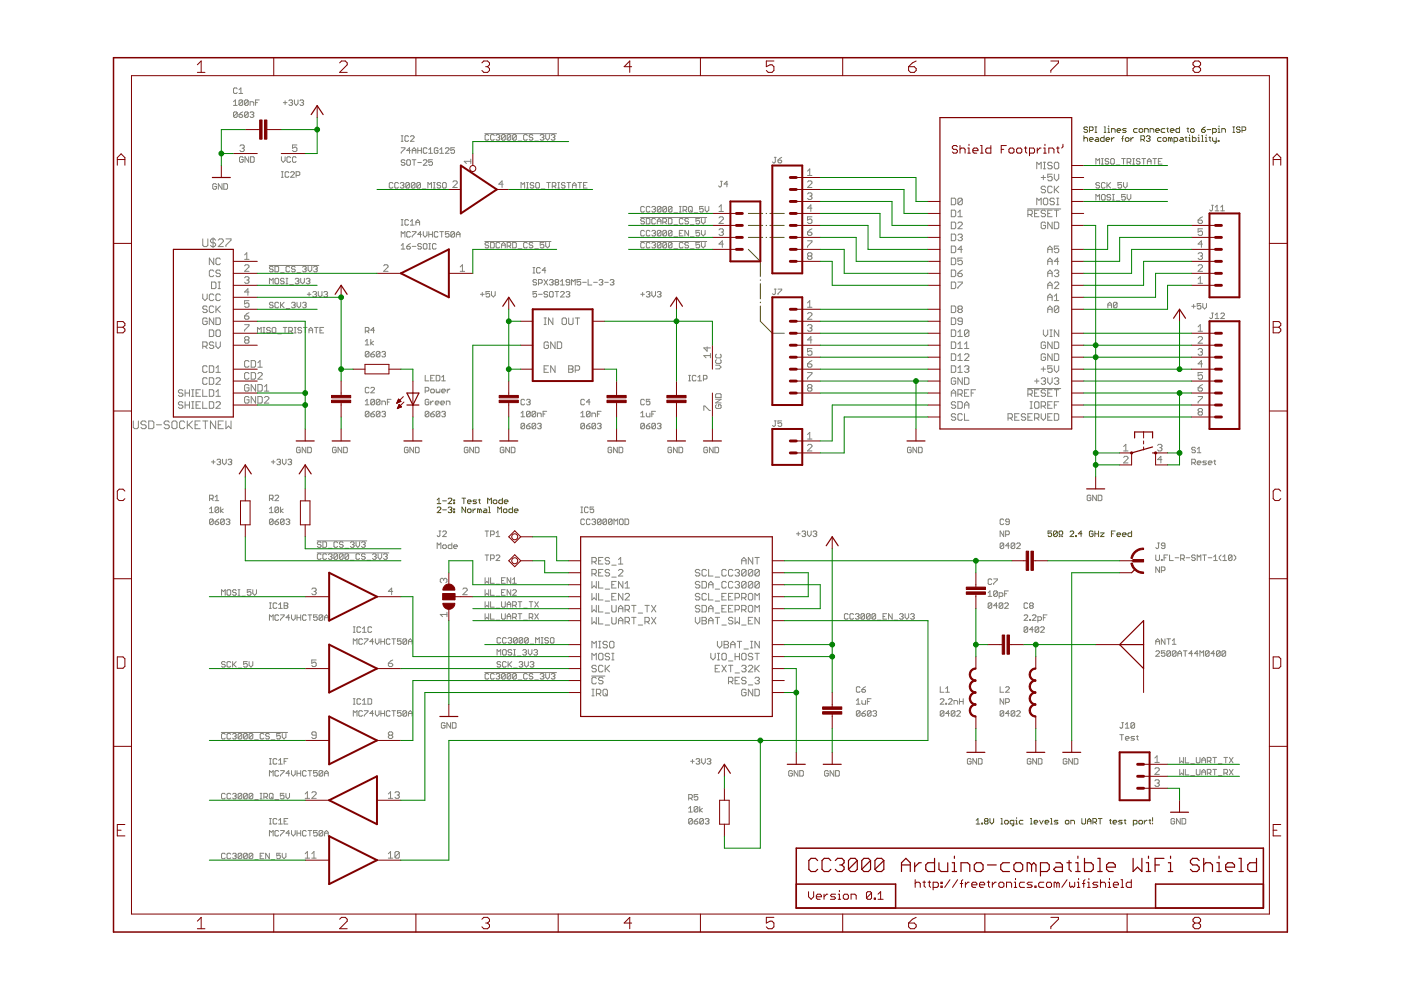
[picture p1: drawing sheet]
<svg xmlns="http://www.w3.org/2000/svg" width="297mm" height="210mm" viewBox="0 0 297 210" stroke-linecap="round" stroke-linejoin="round" font-family="sans-serif">
<g fill="none" stroke="#808000" stroke-width=".21">
<path d="M229.8 29.4l.2-.2h.4l.2 .2v.6M229.8 28.8v1.2M230.6 27.1l-.2-.2h-.4l-.2 .2 .2 .4h.4l.2 .2-.2 .4h-.4l-.2-.2M231 27.7h.6l.2-.2v-.4l-.2-.2h-.6v1.2M231 29.6h.8l-.2-.4h-.4l-.2 .2v.4l.2 .2h.4M232.2 26.9h.3M232.2 28.1h.3M232.3 26.9v1.2M232.3 29.2h.4l.2 .2v.6h-.6l-.1-.2 .1-.2h.6M234.1 28.8v1.2h-.6l-.2-.2v-.4l.2-.2h.6M234.1 26.9h.2v1.2M234.1 28.1h.4"/>
<path d="M234.5 29.6h.8l-.2-.4h-.4l-.2 .2v.4l.2 .2h.4M234.9 28.1h.4M234.9 27.3h.2v.8M235.1 26.7v.2M235.7 28.1v-.8h.5l.2 .2v.6M235.7 29.2v.8M236.2 29.2l-.5 .4M236.8 27.7h.8l-.2-.4h-.4l-.2 .2v.4l.2 .2h.4M237.8 29.4h.4M238.2 28.8l-.2 .2v1M238.8 27.3h-.6l-.2 .2 .2 .2h.4l.2 .2-.2 .2h-.6M238.8 29.2h.4l.2 .2v.4l-.2 .2h-.4l-.2-.2v-.4z"/>
<path d="M239.8 29.2v.8M240.3 29.2h-.2l-.3 .4M241.1 27.3h-.6l-.2 .2v.4l.2 .2h.6M241.5 27.5l.2-.2h.4l.2 .2v.4l-.2 .2h-.4l-.2-.2zM241.9 29.6h.6l.2-.2v-.4l-.2-.2h-.6v1.2M242.3 29.6l.4 .4M242.7 28.1v-.8h.6l.2 .2v.6M243.1 29l.2-.2h.3l.2 .2-.2 .4M243.5 29.4h.1M243.6 29.4l.2 .2-.2 .4h-.3l-.2-.2M243.8 28.1v-.8h.6l.2 .2v.6M245 27.7h.8l-.2-.4h-.4l-.2 .2v.4l.2 .2h.4"/>
<path d="M246.2 29.2h-.6l-.2 .2v.4l.2 .2h.6M246.8 29.2h.4l.2 .2v.4l-.2 .2h-.4l-.2-.2v-.4zM247 27.3h-.6l-.2 .2v.4l.2 .2h.6M247.4 27.3h.3M247.5 27.1v.8l.2 .2M248.1 27.7h.8l-.2-.4h-.4l-.2 .2v.4l.2 .2h.4M248.1 29.4v.6M248.1 29.4l-.4-.2v.8M248.1 29.4l.2-.2 .2 .2v.6M248.9 30h.6l.2-.2v-.4l-.2-.2h-.6v1.2M250.1 26.9v1.2h-.6l-.2-.2v-.4l.2-.2h.6M250.3 29.2h.4l.2 .2v.6h-.6l-.2-.2 .2-.2h.6"/>
<path d="M251.2 29.2h.5M251.4 29v.8l.3 .2M251.7 27.3h.3M251.8 27.1v.8l.2 .2M252 29.2h.2v.8M252 30h.4M252.2 28.6v.2M252.4 27.5l.2-.2h.4l.2 .2v.4l-.2 .2h-.4l-.2-.2zM252.8 28.8v1.2h.6l.2-.2v-.4l-.2-.2h-.6M254 29.2h.2v.8M254 30h.4M254.2 28.6v.2"/>
<path d="M254.8 27.5h.5l.2 .4-.2 .2h-.3l-.2-.2zM254.8 30h.3M254.8 28.8h.2v1.2M255.5 26.9l-.7 .6M255.5 29.2h.2v.8M255.5 30h.4M255.7 28.6v.2M255.9 27.5h.8M256.3 29.2h.4M256.5 29v.8l.2 .2M257.1 28.1h.6l.2-.2v-.4l-.2-.2h-.6v1.1M257.1 29.2v.6l.2 .2h.6"/>
<path d="M257.9 29.2v1l-.4 .2M258.3 28.1h.4M258.3 27.3h.2v.8M258.3 29.8h.2v.2h-.2zM258.5 26.7v.2M259 28.1v-.8h.6l.2 .2v.6M261.4 26.9h.4M261.4 28.1h.4M261.6 26.9v1.2M262.9 27.1l-.2-.2h-.3l-.2 .2 .2 .4h.3l.2 .2v.2l-.2 .2h-.3l-.2-.2M263.3 27.7h.6l.2-.2v-.4l-.2-.2h-.6v1.2M158.7 45.3h3"/>
<path d="M158.7 52.9l2.5 2.5v3.3M158.7 47.8h3M158.7 50.3h3M161.2 59.3v.2M162.4 45.3h.1M162.4 47.8h.1M162.4 50.3h.1M163.2 45.3h3.1M163.2 47.8h3.1M163.2 50.3h3.1M161.2 64.9v3.2l2.5 2.6h2.6M161.2 60.1v3.3"/>
<path d="M161.2 64.1v.1M92.7 106l.4-.4v1.2M92.7 106.8h.8M92.7 107.7l.2-.2h.4l.2 .2v.2l-.8 .8h.8M93.9 106.2h.7M93.9 108.1h.7M95 105.8l.2-.2h.4l.2 .2v.2l-.8 .8h.8M95 107.7l.2-.2h.4l.2 .2-.2 .4M95.4 108.1h.2M95.6 108.1l.2 .2-.2 .4h-.4l-.2-.2M96.2 106.6h.2v.2h-.2zM96.2 106h.2v.2h-.2z"/>
<path d="M96.2 107.9h.2v.2h-.2zM96.2 108.5h.2v.2h-.2zM97.9 105.6h.8M98.3 105.6v1.2M98.7 107.5v1.2l-.8-1.2v1.2M99.1 106.4h.8l-.2-.4h-.4l-.2 .2v.4l.2 .2h.4M99.3 107.9h.4l.2 .2v.4l-.2 .2h-.4l-.2-.2v-.4zM100.3 107.9v.8M100.9 107.9l-.6 .4M101.1 106h-.6l-.2 .2 .8 .4-.2 .2h-.6M101.5 106h.3M101.6 105.8v.8l.2 .2"/>
<path d="M101.6 108.1v.6M101.6 108.1l-.3-.2v.8M101.6 108.1l.2-.2 .2 .2v.6M102.6 107.9h.4l.2 .2v.6h-.6l-.2-.2 .2-.2h.6M103.4 106.8v-1.2l.4 .4 .4-.4v1.2M103.6 108.7h.4M103.6 107.5h.2v1.2M104.6 106.2l.2-.2h.4l.1 .2v.4l-.1 .2h-.4l-.2-.2zM105.5 108.7v-1.2l.4 .4 .4-.4v1.2M106.5 105.6v1.2h-.6l-.2-.2v-.4l.2-.2h.6M106.7 108.1l.2-.2h.4l.2 .2v.4l-.2 .2h-.4l-.2-.2zM106.9 106.4h.8l-.2-.4h-.4l-.2 .2v.4l.2 .2h.4"/>
<path d="M108.7 107.5v1.2h-.6l-.2-.2v-.4l.2-.2h.6M109.1 108.3h.7l-.2-.4h-.4l-.1 .2v.4l.1 .2h.4M223 112.6h-.8v.6l.4-.2 .4 .2v.4l-.2 .2h-.4l-.2-.2M224.2 112.8l-.3-.2h-.3l-.2 .2v.8M224.2 112.8v.8l-.3 .2h-.3l-.2-.2M224.2 112.8l-.8 .8M224.5 113.8h.2v-.4l-.2-.2v-.4l.2-.2h.4l.2 .2v.4l-.2 .2v.4h.2M226.9 112.8l.2-.2h.4l.1 .2v.2l-.7 .8h.7M228 113.6h.2v.2h-.2zM229.4 113.2h-.8l.6-.6v1.2M231.8 112.8l-.3-.2h-.3l-.2 .2v.8l.2 .2h.3l.3-.2v-.4h-.4M232.1 113.2h.8"/>
<path d="M232.1 112.6v1.2M232.9 112.6v1.2M233.3 113h.8l-.8 .8h.8M235.6 113.2h.4M236.4 112.6h-.8v1.2M236.8 113.4h.8l-.2-.4h-.4l-.2 .2v.4l.2 .2h.4M238 113.4h.8l-.2-.4h-.4l-.2 .2v.4l.2 .2h.4M239.9 112.6v1.2h-.5l-.3-.2v-.4l.3-.2h.5M207 173.9l.3-.4v1.2M207 174.7h.8M208.1 174.5h.2v.2h-.2zM208.9 174.1l-.2 .2 .2 .4h.4l.2-.2-.2-.4"/>
<path d="M208.9 174.1l-.2-.2 .2-.4h.4l.2 .2-.2 .4M208.9 174.1h.4M209.9 173.5v.8l.4 .4 .4-.4v-.8M212.2 174.7h.4M212.2 173.5h.2v1.2M213 174.1l.2-.2h.4l.2 .2v.4l-.2 .2h-.4l-.2-.2zM214.9 174.7h-.5l-.2-.2v-.4l.2-.2h.5v1l-.3 .2M215.3 174.7h.4M215.3 173.9h.2v.8M215.5 173.3v.2M216.9 173.9h-.6l-.2 .2v.4l.2 .2h.6M218.5 174.7h.3"/>
<path d="M218.5 173.5h.2v1.2M219.2 174.3h.8l-.2-.4h-.4l-.2 .2v.4l.2 .2h.4M220.4 173.9l.4 .8 .4-.8M221.6 174.3h.8l-.2-.4h-.4l-.2 .2v.4l.2 .2h.4M222.7 174.7h.4M222.7 173.5h.2v1.2M224.3 173.9h-.6l-.2 .2 .8 .4-.2 .2h-.6M225.9 174.1l.2-.2h.3l.2 .2v.4l-.2 .2h-.3l-.2-.2zM227 174.7v-.8h.6l.2 .2v.6M229.4 173.5v1l.2 .2h.4l.1-.2v-1M230.5 174.1h.8M230.5 174.7v-.8l.4-.4 .4 .4v.8"/>
<path d="M231.7 174.3h.6l.2-.2v-.4l-.2-.2h-.6v1.2M232.1 174.3l.4 .4M232.9 173.5h.8M233.3 173.5v1.2M235.2 173.9h.4M235.4 173.7v.8l.2 .2M236 174.3h.8l-.2-.4h-.4l-.2 .2v.4l.2 .2h.4M237.9 173.9h-.5l-.2 .2 .7 .4-.2 .2h-.5M238.3 173.9h.4M238.5 173.7v.8l.2 .2M240.3 174.7h.6l.2-.2v-.4l-.2-.2h-.6v1.2M241.4 174.1l.2-.2h.4l.2 .2v.4l-.2 .2h-.4l-.2-.2z"/>
<path d="M242.6 173.9v.8M243.2 173.9l-.6 .4M243.6 173.9h.4M243.8 173.7v.8l.2 .2M244.4 173.3v.8M244.4 174.5v.2"/>
</g>
<g fill="none" stroke="#808080" stroke-width=".21">
<path d="M50.3 18.8l-.2-.2h-.4l-.2 .2v.8l.2 .2h.4l.2-.2M50.7 19.8h.8M50.7 19l.4-.4v1.2M45.9 39.2l-.2-.3h-.4l-.2 .3v.7l.2 .2h.4l.2-.2v-.4h-.4M47.1 38.9v1.2l-.8-1.2v1.2M47.5 38.9h.5l.2 .3v.7l-.2 .2h-.5zM49.5 22.4h.8M49.5 21.6l.4-.4v1.2M50.3 23.9l-.2-.2h-.4l-.2 .2v.8M50.3 23.9v.8l-.2 .2h-.4l-.2-.2M50.3 23.9l-.8 .8M50.7 24.3h.6l.2 .4-.2 .2h-.4l-.2-.2z"/>
<path d="M50.9 31l.2-.3h.5l.2 .3-.2 .4M51.3 31.4h.3M51.5 21.4l-.2-.2h-.4l-.2 .2v.8M51.5 21.4v.8l-.2 .2h-.4l-.2-.2M51.5 21.4l-.8 .8M51.5 23.7l-.8 .6M51.6 33.4l-.2-.2h-.4l-.2 .2v.8l.2 .2h.4l.2-.2v-.4h-.4M51.6 31.4l.2 .3-.2 .4h-.5l-.2-.2M52.6 21.4l-.2-.2h-.4l-.1 .2v.8M52.6 21.4v.8l-.2 .2h-.4l-.1-.2M52.6 23.9l-.2-.2h-.4l-.1 .2v.8M52.6 23.9v.8l-.2 .2h-.4l-.1-.2"/>
<path d="M52.6 21.4l-.7 .8M52.6 23.9l-.7 .8M52.7 33.2v1.2l-.8-1.2v1.2M53 22.4v-.8h.6l.2 .2v.6M53 23.9l.2-.2h.4l.2 .2-.2 .4M53.1 33.2h.6l.2 .2v.8l-.2 .2h-.6zM53.4 24.3h.2M53.6 24.3l.2 .2-.2 .4h-.4l-.2-.2M54.2 21.8h.4M55 21.2h-.8v1.2M59.7 33.2v.8l.3 .4 .5-.4v-.8M59.7 37.6h.3"/>
<path d="M59.7 36.4h.3M59.9 36.4v1.2M60.1 21.8h.8M60.5 21.4v.8M61.2 36.6l-.2-.2h-.4l-.1 .2v.8l.1 .2h.4l.2-.2M61.2 21.4l.2-.2h.4l.2 .2-.2 .4M61.6 33.4l-.2-.2h-.4l-.2 .2v.8l.2 .2h.4l.2-.2M61.6 36.6l.2-.2h.4l.2 .2v.2l-.8 .8h.8M61.6 21.8h.2M61.8 21.8l.2 .1-.2 .5h-.4l-.2-.2M62.4 21.2v.7l.4 .5 .4-.5v-.7M62.8 33.4l-.2-.2h-.4l-.2 .2v.8l.2 .2h.4l.2-.2"/>
<path d="M62.8 37.2h.6l.2-.2v-.4l-.2-.2h-.6v1.2M62.9 30.7h-.9v.7l.7-.2 .2 .2v.5l-.2 .2h-.4l-.3-.2M63.6 21.4l.2-.2h.4l.2 .2-.2 .4M64 21.8h.2M64.2 21.8l.2 .1-.2 .5h-.4l-.2-.2M83.3 38.9l-.2-.2h-.4l-.2 .2v.8l.2 .2h.4l.2-.2M84.5 38.9l-.2-.2h-.4l-.2 .2v.8l.2 .2h.4l.2-.2M84.9 38.9l.2-.2h.3l.2 .2-.2 .4M85.1 31.3h.8v.2l-.8 .8v.2M85.1 30h.3M85.1 28.8h.3M85.3 28.8v1.2"/>
<path d="M85.3 39.3h.1M85.4 39.3l.2 .2-.2 .4h-.3l-.2-.2M85.9 34.1l-.3-.2h-.3l-.2 .4 .2 .2h.3l.3 .3-.3 .3h-.3l-.2-.3M86.4 33.9h.4l.2 .2v.7l-.2 .3h-.4l-.2-.3v-.7zM86.6 29l-.2-.2h-.4l-.1 .2v.8l.1 .2h.4l.2-.2M86.8 38.9v.8l-.2 .2h-.4l-.2-.2M86.8 38.9l-.2-.2h-.4l-.2 .2v.8M86.8 38.9l-.8 .8M87 29l.2-.2h.4l.2 .2v.2l-.8 .8h.8M87 31.9h-.8l.6-.6v1.2M87.4 32.5v-.8l.4-.4 .4 .4v.8M87.4 33.9h.8"/>
<path d="M87.4 31.9h.8M87.8 33.9v1.2M88 38.9l-.2-.2h-.4l-.2 .2v.8M88 38.9v.8l-.2 .2h-.4l-.2-.2M88 38.9l-.8 .8M88.6 31.3v1.2M88.6 34.5h.7M88.6 31.9h.7M89.2 38.9v.8l-.2 .2h-.4l-.2-.2M89.2 38.9l-.2-.2h-.4l-.2 .2v.8M89.2 38.9l-.8 .8M89.3 31.3v1.2"/>
<path d="M89.7 34.1l.2-.2h.4l.2 .2v.2l-.8 .8h.8M90.5 31.5l-.2-.2h-.4l-.2 .2v.8l.2 .2h.4l.2-.2M90.7 39.9v-1.2l.4 .4 .4-.4v1.2M90.9 32.5h.8M90.9 31.7l.4-.4v1.2M91.7 33.9h-.8v.6l.4-.2 .4 .2v.3l-.2 .3h-.4l-.2-.3M91.9 38.7h.4M91.9 39.9h.4M92.1 38.7v1.2M92.9 31.5l-.2-.2h-.4l-.2 .2v.8l.2 .2h.4l.2-.2v-.4h-.4M93.2 31.7l.4-.4v1.2M93.2 32.5h.8"/>
<path d="M93.4 38.9l-.2-.2h-.3l-.2 .2 .2 .4h.3l.2 .2-.2 .4h-.3l-.2-.2M94 38.7h.4l.2 .2v.8l-.2 .2h-.4l-.2-.2v-.8zM94.4 31.5l.2-.2h.4l.2 .2v.2l-.8 .8h.8M96 38.6l.2-.2h.5l.2 .2v.2l-.9 1h.9M96.4 31.3h-.8v.6l.4-.2 .4 .2v.4l-.2 .2h-.4l-.2-.2M99.8 34.2h-1.4l.5 .5M99.8 33.7v1M102.8 28.3h15.2M103.6 28.7l-.2-.2h-.4l-.2 .2v.8l.2 .2h.4l.2-.2M104.8 28.7l-.2-.2h-.4l-.2 .2v.8l.2 .2h.4l.2-.2M105.2 28.7l.2-.2h.4l.2 .2-.2 .4M105.6 29.1h.2"/>
<path d="M105.8 29.1l.2 .2-.2 .4h-.4l-.2-.2M106.7 39.1h-1l.7-.7v1.4M107.1 28.7l-.2-.2h-.3l-.3 .2v.8M107.1 28.7v.8l-.2 .2h-.3l-.3-.2M107.1 28.7l-.8 .8M108.3 28.7v.8l-.2 .2h-.4l-.2-.2M108.3 28.7l-.2-.2h-.4l-.2 .2v.8M108.3 28.7l-.8 .8M109.5 28.7v.8l-.2 .2h-.4l-.2-.2M109.5 28.7l-.2-.2h-.4l-.2 .2v.8M109.5 28.7l-.8 .8M109.9 29.9h.7"/>
<path d="M110.5 39.9v-1.2l.3 .4 .4-.4v1.2M111.6 38.7h.4M111.6 39.9h.4M111.8 28.7l-.2-.2h-.4l-.2 .2v.8l.2 .2h.4l.2-.2M111.8 38.7v1.2M113 28.7l-.2-.2h-.4l-.2 .4 .2 .2h.4l.2 .4-.2 .2h-.4l-.2-.2M113.2 38.9l-.2-.2h-.4l-.2 .4 .2 .2h.4l.2 .4-.2 .2h-.4l-.2-.2M113.4 29.9h.8M113.8 38.7h.4l.2 .2v.8l-.2 .2h-.4l-.2-.2v-.8zM114.5 28.7l.2-.2h.4l.2 .2-.2 .4M114.9 29.1h.2M115.1 29.1l.2 .2-.2 .4h-.4l-.2-.2"/>
<path d="M115.7 28.5v.8l.4 .4 .4-.4v-.8M115.9 38.7h.8M116.3 38.7v1.2M116.9 28.7l.2-.2h.4l.1 .2-.1 .4M117.1 39.5h.6l.2-.2v-.4l-.2-.2h-.6v1.2M117.3 29.1h.2M117.5 29.1l.1 .2-.1 .4h-.4l-.2-.2M117.5 39.5l.4 .4M118.3 38.7h.3M118.3 39.9h.3M118.4 38.7v1.2M119.8 38.9l-.2-.2h-.4l-.2 .2 .2 .4h.4l.2 .2-.2 .4h-.4l-.2-.2"/>
<path d="M120.2 38.7h.8M120.6 38.7v1.2M121.4 39.3h.8M121.4 39.9v-.8l.4-.4 .4 .4v.8M122.5 38.7h.8M122.9 38.7v1.2M123.7 39.3h.4M124.5 38.7h-.8v1.2h.8M152.8 38.4h.3M153 38.4v1l-.2 .2-.4-.2M154.3 39h-.8l.6-.6v1.2M164.2 33.4h.4"/>
<path d="M164.4 33.4v.9l-.2 .2-.4-.2M165 34h.5l.2 .3-.2 .2h-.3l-.2-.2zM165.7 33.4l-.7 .6M171.2 36.3l.5-.5v1.4M171.2 37.2h.9M171.2 38.6l.2-.2h.5l.2 .2v.2l-.9 1h.9M219.8 35.8v-1.4l.5 .5 .4-.5v1.4M220.7 37.6h1M221.2 37.2v.9M221.2 35.8h.5M221.2 34.4h.5M221.4 34.4v1.4"/>
<path d="M221.7 39.7l-.3-.2h-.4l-.3 .2 .3 .5h.4l.3 .2-.3 .5h-.4l-.3-.3M223.1 34.6l-.3-.2h-.4l-.3 .5 .3 .2h.4l.3 .5-.3 .2h-.4l-.3-.2M223.1 36.9h-1v.7l.7-.2 .3 .2v.5l-.3 .2h-.4l-.3-.2M223.1 39.7l-.3-.2h-.4l-.3 .2v.9l.3 .3h.4l.3-.3M223.5 34.6l.3-.2h.4l.3 .2v1l-.3 .2h-.4l-.3-.2zM223.5 36.9v1l.5 .4 .5-.4v-1M223.5 39.5v1.4M224.5 39.5l-1 .9M232.3 34.8v-1.2l.4 .4 .4-.4v1.2M233.1 38.9l-.2-.2h-.3l-.3 .2 .3 .4h.3l.2 .2-.2 .4h-.3l-.3-.2M233.5 34.8h.4M233.5 33.6h.4"/>
<path d="M233.7 33.6v1.2M234.3 38.9l-.2-.2h-.4l-.2 .2v.8l.2 .2h.4l.2-.2M234.7 38.7v1.2M234.9 39.3l.6 .6M235.1 33.8l-.2-.2h-.4l-.2 .2 .2 .4h.4l.2 .2-.2 .4h-.4l-.2-.2M235.5 38.7l-.8 .8M235.7 33.6h.4l.2 .2v.8l-.2 .2h-.4l-.2-.2v-.8zM236.6 35h.8M237.8 38.7h-.8v.6l.4-.2 .4 .2v.4l-.2 .2h-.4l-.2-.2M237.8 33.6h.8M238.2 38.7v.8l.4 .4 .4-.4v-.8M238.2 33.6v1.2"/>
<path d="M239 34.4h.6l.2-.2v-.4l-.2-.2h-.6v1.2M239.4 34.4l.4 .4M240.2 34.8h.3M240.2 33.6h.3M240.3 33.6v1.2M241.7 33.8l-.2-.2h-.4l-.2 .2 .2 .4h.4l.2 .2-.2 .4h-.4l-.2-.2M242.1 33.6h.8M242.5 33.6v1.2M243.3 34.2h.8M243.3 34.8v-.8l.3-.4 .5 .4v.8M244.4 33.6h.8M244.8 33.6v1.2"/>
<path d="M245.6 34.2h.4M246.4 33.6h-.8v1.2h.8M43 50.7v1.3l.3 .3h.5l.3-.3v-1.3M44.9 59.8h.7l.2 .2v1l-.2 .2h-.7zM45.2 50.4v2.2M45.3 57.5l-.2-.2h-.5l-.2 .2v.9l.2 .3h.5l.2-.3M45.3 54.7v1.4l-.9-1.4v1.4M45.7 50.9l-.3-.2h-.5l-.3 .2v.3l.3 .3h.5l.3 .3v.2l-.3 .3h-.5l-.3-.3M46.2 59.8h.5M46.3 50.9l.2-.2h.6l.2 .2v.3l-1 1.1h1M46.5 59.8v1.4M46.7 57.5l-.2-.2h-.5l-.2 .4 .2 .3h.5l.2 .4-.2 .3h-.5l-.2-.3"/>
<path d="M46.7 54.9l-.2-.2h-.5l-.2 .2v1l.2 .2h.5l.2-.2M47.9 50.7h1.1v.2l-1.1 1.1v.3M51.9 56.4l.2-.3h.5l.2 .3v.2l-.9 .9h.9M51.9 58.9l.2-.2h.5l.2 .2-.2 .5M51.9 55h.9M51.9 54.1l.4-.5v1.4M52.3 59.4h.3M52.6 59.4l.2 .2-.2 .5h-.5l-.2-.3M57.1 56.3h10.5M57.9 56.7l-.2-.2h-.4l-.2 .2 .2 .4h.4l.2 .2-.2 .3h-.4l-.2-.2M58.3 56.5h.6l.2 .2v.7l-.2 .2h-.6zM58.3 59.2l.2-.2h.4l.2 .2v.8l-.2 .2h-.4l-.2-.2z"/>
<path d="M59.5 57.8h.7M60.2 59.2l-.2-.2h-.3l-.2 .2 .2 .4h.3l.2 .2-.2 .4h-.3l-.2-.2M60.6 59h.4M60.8 59v1.2M61.4 56.7l-.2-.2h-.4l-.2 .2v.7l.2 .2h.4l.2-.2M62.6 56.7l-.2-.2h-.4l-.2 .2 .2 .4h.4l.2 .2-.2 .3h-.4l-.2-.2M62.6 59.2l.2-.2h.4l.2 .2-.2 .4M63 59.6h.2M63 57.8h.8M63.2 59.6l.2 .2-.2 .4h-.4l-.2-.2M63.8 59v.8l.4 .4 .3-.4v-.8M64.2 56.7l.1-.2h.4l.2 .2-.2 .4"/>
<path d="M64.5 57.1h.2M64.7 57.1l.2 .2-.2 .3h-.4l-.1-.2M64.9 59.2l.2-.2h.4l.2 .2-.2 .4M65.3 56.5v.8l.4 .3 .4-.3v-.8M65.3 59.6h.2M65.5 59.6l.2 .2-.2 .4h-.4l-.2-.2M66.5 56.7l.2-.2h.4l.2 .2-.2 .4M66.9 57.1h.2M67.1 57.1l.2 .2-.2 .3h-.4l-.2-.2M81.3 56.4l.3-.3h.4l.3 .3v.2l-1 .9h1M85.1 50.3v-1.2l.3 .4 .5-.4v1.2M85.1 52l.3-.4v1.2"/>
<path d="M85.1 52.8h.8M85.1 47.7h.3M85.1 46.6h.3M85.3 46.6v1.1M86.2 52.2h.6l.2 .4-.2 .2h-.4l-.2-.2zM86.6 46.8l-.2-.2h-.4l-.1 .2v.7l.1 .2h.4l.2-.2M87 49.3l-.2-.2h-.4l-.2 .2v.8l.2 .2h.4l.2-.2M87 47l.4-.4v1.1M87 51.6l-.8 .6M87 47.7h.8M87.4 49.1h.8v.2l-.8 .8v.2M87.4 52.2h.8"/>
<path d="M88.2 47.7v-.7l.4-.4 .4 .4v.7M88.2 47.2h.8M89.3 51.8l-.1-.2h-.4l-.2 .2 .2 .4h.4l.1 .2-.1 .4h-.4l-.2-.2M89.3 49.7h-.7l.6-.6v1.2M89.5 40.1h.8M89.7 49.1v.8l.4 .4 .4-.4v-.8M89.9 51.6h.4l.2 .2v.8l-.2 .2h-.4l-.2-.2v-.8zM90.9 49.7h.8M90.9 49.1v1.2M90.9 52.8h.4M90.9 51.6h.4M91.1 51.6v1.2"/>
<path d="M91.7 49.1v1.2M92.5 51.8l-.2-.2h-.4l-.2 .2v.8l.2 .2h.4l.2-.2M92.9 49.3l-.2-.2h-.4l-.2 .2v.8l.2 .2h.4l.2-.2M93.2 49.1h.8M93.6 49.1v1.2M95.2 49.1h-.8v.6l.4-.2 .4 .2v.4l-.2 .2h-.4l-.2-.2M96.4 49.3l-.2-.2h-.4l-.2 .2v.8M96.4 49.3v.8l-.2 .2h-.4l-.2-.2M96.4 49.3l-.8 .8M96.8 49.7h.7M96.8 50.3v-.8l.4-.4 .3 .4v.8M97.6 57.5h.9"/>
<path d="M97.6 56.6l.4-.5v1.4M102.8 51.2h14M103.6 51.6l-.2-.2h-.4l-.2 .2 .2 .4h.4l.2 .2-.2 .4h-.4l-.2-.2M104 51.4h.6l.2 .2v.8l-.2 .2h-.6zM106 51.6l-.2-.2h-.4l-.2 .2v.8l.2 .2h.4l.2-.2M106.3 52.6v-.8l.4-.4 .4 .4v.8M106.3 52h.8M107.5 52.2h.6l.2-.2v-.4l-.2-.2h-.6v1.2M107.9 52.2l.4 .4M108.7 51.4h.6l.2 .2v.8l-.2 .2h-.6zM109.9 52.8h.7M111.8 51.6l-.2-.2h-.4l-.2 .2v.8l.2 .2h.4l.2-.2"/>
<path d="M113 51.6l-.2-.2h-.4l-.2 .2 .2 .4h.4l.2 .2-.2 .4h-.4l-.2-.2M113 57.9h.4M113 56.7h.4M113.2 56.7v1.2M113.4 52.8h.8M113.8 59.5l-.2-.2h-.4l-.2 .2 .2 .4h.4l.2 .1-.2 .4h-.4l-.2-.2M114.6 56.9l-.2-.2h-.4l-.2 .2v.8l.2 .2h.4l.2-.2M114.7 40.1h.8M115.3 51.4h-.8v.6l.4-.2 .4 .2v.4l-.2 .2h-.4l-.2-.2M115.3 59.3l.8 1.1M115.7 51.4v.8l.4 .4 .4-.4v-.8M115.7 57.3h-.7l.5-.6v1.2"/>
<path d="M116.1 59.3l-.8 1.1M116.5 59.5l.2-.2h.4l.2 .2-.2 .4M116.9 59.9h.2M117.1 59.9l.2 .1-.2 .4h-.4l-.2-.2M117.9 59.9l-.2-.2 .2-.4h.4l.1 .2-.1 .4M117.9 59.9h.4M117.9 59.9l-.2 .1 .2 .4h.4l.1-.2-.1-.3M118.9 59.7l.3-.4v1.1M120.8 59.9h-.6l-.2-.2 .2-.4h.4l.2 .2v.7l-.2 .2h-.4l-.2-.2M123.1 59.3h-.8v.6l.4-.2 .4 .2v.3l-.2 .2h-.3l-.3-.2M123.5 59.9h.8M124.7 59.3v1.1h.8"/>
<path d="M125.9 59.9h.7M127 59.5l.2-.2h.4l.2 .2-.2 .4M127.4 59.9h.2M127.6 59.9l.2 .1-.2 .4h-.4l-.2-.2M128.2 59.9h.8M129.4 59.5l.2-.2h.3l.3 .2-.3 .4M129.8 59.9h.1M129.9 59.9l.3 .1-.3 .4h-.3l-.2-.2M135.8 51.2h14M135.8 46.1h14M136.6 44l-.2-.2h-.3l-.3 .2v.7l.3 .3h.3l.2-.3M136.6 46.5l-.2-.2h-.3l-.3 .2 .3 .4h.3l.2 .2-.2 .4h-.3l-.3-.2"/>
<path d="M136.6 49l-.2-.1h-.3l-.3 .1v.8l.3 .2h.3l.2-.2M136.6 51.6l-.2-.2h-.3l-.3 .2v.8l.3 .2h.3l.2-.2M137 46.3h.6l.2 .2v.8l-.2 .2h-.6zM137.8 44l-.2-.2h-.4l-.2 .2v.7l.2 .3h.4l.2-.3M137.8 49l-.2-.1h-.4l-.2 .1v.8l.2 .2h.4l.2-.2M137.8 51.6l-.2-.2h-.4l-.2 .2v.8l.2 .2h.4l.2-.2M138.2 44l.2-.2h.4l.2 .2-.2 .4M138.2 49l.2-.1h.4l.2 .1-.2 .4M138.2 51.6l.2-.2h.4l.2 .2-.2 .4M138.6 44.4h.2M138.6 52h.2M138.6 49.4h.2"/>
<path d="M138.8 52l.2 .2-.2 .4h-.4l-.2-.2M138.8 44.4l.2 .2-.2 .4h-.4l-.2-.3M138.8 49.4l.2 .2-.2 .4h-.4l-.2-.2M139 46.5l-.2-.2h-.4l-.2 .2v.8l.2 .2h.4l.2-.2M139.4 47.5v-.8l.3-.4 .4 .4v.8M139.4 46.9h.7M140.1 44v.7l-.1 .3h-.4l-.2-.3M140.1 49v.8l-.1 .2h-.4l-.2-.2M140.1 51.6v.8l-.1 .2h-.4l-.2-.2M140.1 44l-.1-.2h-.4l-.2 .2v.7M140.1 51.6l-.1-.2h-.4l-.2 .2v.8M140.1 49l-.1-.1h-.4l-.2 .1v.8"/>
<path d="M140.1 44l-.7 .7M140.1 51.6l-.7 .8M140.1 49l-.7 .8M140.5 47.1h.6l.2-.2v-.4l-.2-.2h-.6v1.2M140.9 47.1l.4 .4M141.3 49l-.8 .8M141.3 51.6l-.2-.2h-.4l-.2 .2v.8M141.3 51.6v.8l-.2 .2h-.4l-.2-.2M141.3 51.6l-.8 .8M141.3 44l-.2-.2h-.4l-.2 .2v.7M141.3 44v.7l-.2 .3h-.4l-.2-.3M141.3 49l-.2-.1h-.4l-.2 .1v.8"/>
<path d="M141.3 49v.8l-.2 .2h-.4l-.2-.2M141.3 44l-.8 .7M141.7 46.3h.6l.2 .2v.8l-.2 .2h-.6zM142.5 44l-.2-.2h-.4l-.2 .2v.7M142.5 44v.7l-.2 .3h-.4l-.2-.3M142.5 49l-.2-.1h-.4l-.2 .1v.8M142.5 51.6l-.2-.2h-.4l-.2 .2v.8M142.5 49v.8l-.2 .2h-.4l-.2-.2M142.5 51.6v.8l-.2 .2h-.4l-.2-.2M142.5 44l-.8 .7M142.5 49l-.8 .8M142.5 51.6l-.8 .8"/>
<path d="M142.9 50.2h.8M142.9 52.8h.8M142.9 45.1h.8M142.9 47.7h.8M144 43.8h.4M144 45h.4M144 49.4h.4M144.2 43.8v1.2M144.8 44.6h.6l.2-.2v-.4l-.2-.2h-.6v1.2M144.8 51.6l-.2-.2h-.4l-.2 .2v.8l.2 .2h.4l.2-.2M144.8 46.5l-.2-.2h-.4l-.2 .2v.8l.2 .2h.4l.2-.2M144.8 48.9h-.8v1.1h.8"/>
<path d="M145.2 44.6l.4 .4M146 44l.2-.2h.4l.2 .2v.7l-.2 .3h-.4l-.2-.3zM146 51.6l-.2-.2h-.4l-.2 .2 .2 .4h.4l.2 .2-.2 .4h-.4l-.2-.2M146 46.5l-.2-.2h-.4l-.2 .2 .2 .4h.4l.2 .2-.2 .4h-.4l-.2-.2M146 48.9v1.1l-.8-1.1v1.1M146.4 50.2h.8M146.4 52.8h.8M146.4 44.6l.4 .4M146.4 47.7h.8M147.2 45.1h.7M148.3 46.3h-.7v.6l.3-.2 .4 .2v.4l-.2 .2h-.4l-.1-.2M148.3 48.9h-.7v.5l.3-.1 .4 .1v.4l-.2 .2h-.4l-.1-.2"/>
<path d="M148.3 51.4h-.7v.6l.3-.2 .4 .2v.4l-.2 .2h-.4l-.1-.2M148.7 46.3v.8l.4 .4 .4-.4v-.8M148.7 48.9v.7l.4 .4 .4-.4v-.7M148.7 51.4v.8l.4 .4 .4-.4v-.8M149.1 43.8h-.8v.6l.4-.2 .4 .2v.3l-.2 .3h-.4l-.2-.3M149.5 43.8v.8l.4 .4 .4-.4v-.8M152.4 46.2l.3-.2h.4l.3 .2v.2l-1 1h1M152.4 48.7l.3-.2h.4l.3 .2-.3 .5M152.4 43.9l.5-.5v1.4M152.4 44.8h1M152.9 49.2h.2M153.1 49.2l.3 .2-.3 .5h-.4l-.3-.2"/>
<path d="M153.4 51.8h-1l.7-.7v1.4M171.2 49.2h.7l.2 .5-.2 .2h-.5l-.2-.2zM171.2 51.1h.9v.2l-.9 .9v.3M171.2 41.1l.2-.2h.5l.2 .2-.2 .5M171.4 54.3l-.2-.2 .2-.5h.5l.2 .2-.2 .5M171.4 54.3l-.2 .2 .2 .5h.5l.2-.2-.2-.5M171.4 54.3h.5M171.7 41.6h.2M171.9 41.6l.2 .2-.2 .5h-.5l-.2-.2M172.1 46h-.9v.7l.7-.3 .2 .3v.4l-.2 .3h-.5l-.2-.3M172.1 48.5l-.9 .7M172.1 44.1h-.9l.7-.7v1.4"/>
<path d="M201.7 42h.7l.2 .2v1l-.2 .2h-.7zM201.7 44.6h.7l.2 .2v.9l-.2 .3h-.7zM201.7 47.1h.7l.2 .2v1l-.2 .2h-.7zM201.7 49.6h.7l.2 .3v.9l-.2 .2h-.7zM201.7 52.2h.7l.2 .2v.9l-.2 .3h-.7zM201.7 54.7h.7l.2 .2v1l-.2 .2h-.7zM201.7 57.3h.7l.2 .2v.9l-.2 .3h-.7zM201.7 59.8h.7l.2 .2v1l-.2 .2h-.7zM203.1 58h.7l.2 .4-.2 .3h-.5l-.2-.3zM203.1 59.8h.9v.2l-.9 1v.2M203.1 49.9l.2-.3h.5l.2 .3-.2 .4M203.1 46h.9"/>
<path d="M203.1 47.3l.2-.2h.5l.2 .2v.3l-.9 .9h.9M203.1 45l.5-.4v1.4M203.6 50.3h.2M203.8 50.3l.2 .3-.2 .4h-.5l-.2-.2M204 42.2l-.2-.2h-.5l-.2 .2v1M204 54.7h-.9v.7l.7-.2 .2 .2v.5l-.2 .2h-.5l-.2-.2M204 52.9h-.9l.7-.7v1.4M204 42.2v1l-.2 .2h-.5l-.2-.2M204 42.2l-.9 1M204 57.3l-.9 .7M217.9 44.3h7M217.9 45.5h.7l.3-.2v-.5l-.3-.2h-.7v1.4"/>
<path d="M218.4 45.5l.5 .5M219.4 45.3h.4M219.8 43.4v-1.4l.5 .5 .4-.5v1.4M220.3 44.6h-.9v1.4h.9M221.2 42.2l.2-.2h.5l.2 .2v1l-.2 .2h-.5l-.2-.2zM221.7 44.8l-.3-.2h-.4l-.3 .2 .3 .5h.4l.3 .2-.3 .5h-.4l-.3-.3M221.7 47.3l-.3-.2h-.4l-.3 .2v1l.3 .2h.4l.3-.2v-.5h-.5M222.1 53.6v-1l.5-.4 .5 .4v1M222.1 56.1v-.9l.5-.5 .5 .5v.9M222.1 58.7v-1l.5-.4 .5 .4v1M222.1 45.3h.5M222.1 58h1"/>
<path d="M222.1 55.4h1M222.1 52.9h1M223.1 44.6h-1v1.4h1M223.1 47.1v1.4l-1-1.4v1.4M223.5 42.2l-.2-.2h-.5l-.2 .5 .2 .2h.5l.2 .5-.2 .2h-.5l-.2-.2M223.5 57.5l.3-.2h.4l.3 .2-.3 .5M223.5 44.6h1M223.5 47.1h.7l.3 .2v1l-.3 .2h-.7zM223.8 40.2l.7 .7M224 44.6v1.4M224 58h.2M224 43.4h.5"/>
<path d="M224 42h.5M224.2 58l.3 .2-.3 .5h-.4l-.3-.3M224.3 42v1.4M224.5 52.2h-1v.7l.7-.3 .3 .3v.4l-.3 .3h-.4l-.3-.3M224.5 55.4h-1l.7-.7v1.4M232.3 42.4v-1.2l.4 .4 .4-.4v1.2M233.7 41.2h.4l.2 .2v.8l-.2 .2h-.4l-.2-.2v-.8zM235.5 41.4l-.2-.2h-.4l-.2 .2 .2 .4h.4l.2 .2-.2 .4h-.4l-.2-.2M235.9 41.2h.4M235.9 42.4h.4M235.9 40.1h.7M236.1 41.2v1.2"/>
<path d="M236.6 42.6h.8M238.6 41.2h-.8v.6l.4-.2 .4 .2v.4l-.2 .2h-.4l-.2-.2M239 41.2v.8l.4 .4 .4-.4v-.8M254 56.4l.3-.3h.4l.3 .3v.2l-1 .9h1M254 53.8l.3-.2h.4l.3 .2-.3 .5M254 59.1l.5-.4v1.4M254 46.7h.7l.3 .4-.3 .3h-.4l-.3-.3zM254.5 54.3h.2M254.7 54.3l.3 .2-.3 .5h-.4l-.3-.2M255 48.5h-1v.7l.7-.2 .3 .2v.5l-.3 .2h-.4l-.3-.2M255 51.8h-1l.7-.7v1.4M255 46l-1 .7"/>
<path d="M256.9 43.5h.4M257.1 43.5v1l-.2 .2-.4-.2M257.6 43.9l.4-.4v1.2M257.6 44.7h.8M258.8 44.7h.8M258.8 43.9l.4-.4v1.2M43 73.4h.7l.2-.2v-.5l-.2-.2h-.7v1.4M43 62.3v1l.5 .4 .4-.4v-1M43.5 73.4l.4 .5M43.9 65.1l-.2-.2h-.5l-.2 .2 .2 .5h.5l.2 .2-.2 .5h-.5l-.2-.3M43.9 67.6l-.2-.2h-.5l-.2 .2v1l.2 .2h.5l.2-.2v-.5h-.4M43.9 77.8l-.2-.2h-.5l-.2 .2v.9l.2 .3h.5l.2-.3"/>
<path d="M44.4 77.6h.7l.2 .2v.9l-.2 .3h-.7zM44.4 70h.7l.2 .2v.9l-.2 .3h-.7zM45.3 72.7l-.2-.2h-.5l-.2 .5 .2 .2h.5l.2 .5-.2 .2h-.5l-.2-.2M45.3 65.1l-.2-.2h-.5l-.2 .2v.9l.2 .3h.5l.2-.3M45.3 62.6l-.2-.3h-.5l-.2 .3v.9l.2 .2h.5l.2-.2M45.3 67.4v1.4l-.9-1.4v1.4M45.8 70.2l.2-.2h.5l.2 .2v.9l-.2 .3h-.5l-.2-.3zM45.8 78l.4-.4v1.4M45.8 67.4h.7l.2 .2v1l-.2 .2h-.7zM45.8 79h.9M45.8 64.9v1.4M45.8 72.5v.9l.4 .5 .5-.5v-.9"/>
<path d="M46 65.6l.7 .7M46.2 61.2h.5M46.7 62.6l-.2-.3h-.5l-.2 .3v.9l.2 .2h.5l.2-.2M46.7 64.9l-.9 .9M51.9 67h.7l.2 .5-.2 .2h-.5l-.2-.2zM51.9 68.8h.9v.3l-.9 .9v.2M52.1 72.1l-.2-.3 .2-.4h.5l.2 .2-.2 .5M52.1 72.1l-.2 .2 .2 .5h.5l.2-.3-.2-.4M52.1 72.1h.5M52.8 79.2l-.2-.2h-.5l-.2 .2v1l.2 .2h.5l.2-.2M52.8 63.8h-.9v.7l.7-.3 .2 .3v.4l-.2 .3h-.5l-.2-.3M52.8 76.7l-.2-.2h-.5l-.2 .2v.9l.2 .3h.5l.2-.3"/>
<path d="M52.8 66.3l-.9 .7M52.8 61.9h-.9l.7-.7v1.4M53.3 76.5h.7l.2 .2v.9l-.2 .3h-.7zM53.3 79h.7l.2 .2v1l-.2 .2h-.7zM54.6 70.6v-1.2l.4 .4 .4-.4v1.2M54.7 79.2l.2-.2h.5l.2 .2v.3l-.9 .9h.9M54.7 77.9h.9M54.7 76.9l.4-.4v1.4M55.8 69.4h.4M55.8 70.6h.4M56 69.4v1.2M57.1 60.2v-1.2l.4 .4 .4-.4v1.2"/>
<path d="M57.3 69.6l-.2-.2h-.4l-.2 .4 .2 .2h.4l.2 .4-.2 .2h-.4l-.2-.2M57.7 69.6l.2-.2h.4l.2 .2v.8l-.2 .2h-.4l-.2-.2zM57.9 64.3l-.2-.2h-.4l-.2 .4 .2 .2h.4l.2 .4-.2 .2h-.4l-.2-.2M58.9 70.8h.7M59.1 64.3l-.2-.2h-.4l-.2 .2v.8l.2 .2h.4l.2-.2M59.5 64.1v1.2M59.7 64.7l.5 .6M60 69.4h.8M60.2 64.1l-.7 .8M60.4 69.4v1.2M60.6 65.4h.8M60.6 60.2h.4"/>
<path d="M61.2 70.2h.6l.2-.2v-.4l-.2-.2h-.6v1.2M61.4 60.4h.8M61.6 70.2l.4 .4M61.8 64.3l.2-.2h.4l.2 .2-.2 .4M62.2 64.7h.2M62.4 69.4h.4M62.4 70.6h.4M62.4 64.7l.2 .2-.2 .4h-.4l-.2-.2M62.6 69.4v1.2M63 64.1v.8l.4 .4 .4-.4v-.8M63.9 69.6l-.1-.2h-.4l-.2 .4 .2 .2h.4l.1 .4-.1 .2h-.4l-.2-.2M64.2 64.3l.1-.2h.4l.2 .2-.2 .4"/>
<path d="M64.3 69.4h.8M64.5 64.7h.2M64.7 64.7l.2 .2-.2 .4h-.4l-.1-.2M64.7 69.4v1.2M65.2 62.4h.7M65.5 70.6v-.8l.4-.4 .4 .4v.8M65.5 70h.8M65.5 62v.8M66.3 62l.2-.2h.4l.2 .2-.2 .4M66.7 69.4h.8M66.7 62.4h.2M66.9 62.4l.2 .2-.2 .4h-.4l-.2-.2"/>
<path d="M67.1 69.4v1.2M67.5 61.8v.8l.4 .4 .4-.4v-.8M67.8 70h.4M68.6 69.4h-.8v1.2h.8M68.7 62l.2-.2h.3l.2 .2-.2 .4M69 62.4h.2M69.2 62.4l.2 .2-.2 .4h-.3l-.2-.2M77.4 72.3l.4-.3v1.1M77.4 70.2h.6l.2-.2v-.4l-.2-.2h-.6v1.2M77.4 73.1h.8M77.8 70.2l.4 .4M78.2 74.7l-.2-.2h-.4l-.2 .2v.8"/>
<path d="M78.2 74.7v.8l-.2 .2h-.4l-.2-.2M78.2 74.7l-.8 .8M78.6 72v1.1M78.6 75.1h.6l.2 .4-.2 .2h-.4l-.2-.2zM79.2 72.3l-.6 .4 .6 .4M79.4 74.5l-.8 .6M79.4 70h-.8l.6-.6v1.2M80.6 74.7l-.2-.2h-.4l-.2 .2v.8M80.6 74.7v.8l-.2 .2h-.4l-.2-.2M80.6 74.7l-.8 .8M81 74.7l.2-.2h.3l.2 .2-.2 .4M81.3 75.1h.2"/>
<path d="M81.5 75.1l.2 .2-.2 .4h-.3l-.2-.2M90.1 79.6v1.2h.8M92.1 79.6h-.8v1.2h.8M92.5 79.6h.6l.2 .2v.8l-.2 .2h-.6zM93.6 80l.4-.4v1.2M101.9 62.4h.8M102.3 62v.8M103.8 61.8h-.8v.6l.4-.2 .4 .2v.4l-.2 .2h-.4l-.2-.2M104.2 61.8v.8l.4 .4 .4-.4v-.8M113.8 61.8h-.8v.6l.4-.2 .4 .2v.4l-.2 .2h-.4l-.2-.2M114.2 62.4h.8M114.2 60h.5l.3-.1v-.4l-.3-.2h-.5v1.1"/>
<path d="M115.4 68.8h.4M115.4 67.4h.4M115.4 78.3h.4M115.6 67.4v1.4M116.1 62l-.2-.2h-.4l-.2 .4 .2 .2h.4l.2 .4-.2 .2h-.4l-.2-.2M116.3 72.7l-.2-.2h-.5l-.2 .2v1l.2 .2h.5l.2-.2v-.5h-.5M116.3 77.6h-.9v1.4h.9M116.7 61.8h.4l.2 .2v.8l-.2 .2h-.4l-.2-.2v-.8zM117.2 67.4v1.4l-.9-1.4v1.4M117.7 61.8h.7M117.7 72.5v1.4l-.9-1.4v1.4M117.7 77.6v1.4l-.9-1.4v1.4"/>
<path d="M118.1 61.8v1.2M118.2 72.5h.7l.2 .2v1l-.2 .2h-.7zM118.9 62l.1-.2h.4l.2 .2v.2l-.7 .8h.7M118.9 60.4h.7M119.2 67.6l.2-.2h.5l.2 .2v1l-.2 .2h-.5l-.2-.2zM120 62l.2-.2h.4l.2 .2-.2 .4M120.4 62.4h.2M120.6 77.6h.7l.2 .2-.2 .5 .2 .4-.2 .3h-.7zM120.6 67.4v1.2l.2 .2h.5l.2-.2v-1.2M120.6 78.3h.7M120.6 62.4l.2 .2-.2 .4h-.4l-.2-.2M121.2 60.4v-1.1l.4 .4 .4-.4v1.1"/>
<path d="M122 78.5h.7l.2-.2v-.5l-.2-.2h-.7v1.4M122 67.4h.9M122.4 67.4v1.4M135.8 62.4h.8M136.2 62v.8M137 62l.2-.2h.4l.2 .2-.2 .4M137.4 62.4h.2M137.6 62.4l.2 .2-.2 .4h-.4l-.2-.2M138.2 61.8v.8l.4 .4 .4-.4v-.8M139.4 62l.2-.2h.4l.1 .2-.1 .4M139.7 62.4h.3M140 62.4l.1 .2-.1 .4h-.4l-.2-.2"/>
<path d="M146 79.6h.4M146.2 79.6v1.2M147.6 79.8l-.2-.2h-.4l-.2 .2v.8l.2 .2h.4l.2-.2M148 80l.4-.4v1.2M149.9 73.5v1l-.7-.7h1.4M150.6 75.4h-1.4l.5 .5M150.6 74.9v1M151.7 77.4h.8l.4 .4-.4 .4h-.8M151.9 76.3l-.2 .2v.4l.2 .1h.8l.2-.1v-.4l-.2-.2M151.9 75.1l-.2 .2v.4l.2 .2h.8l.2-.2v-.4l-.2-.2M164.2 61.3h.4M164.4 61.3v1l-.2 .2-.4-.2"/>
<path d="M165 61.3h.7v.2l-.7 .8v.2M171.2 77.2h.7l.2 .4-.2 .3h-.5l-.2-.3zM171.2 79h.9v.2l-.9 1v.2M171.2 66.5l.2-.2h.5l.2 .2v.3l-.9 .9h.9M171.2 64.2l.5-.4v1.4M171.2 69.1l.2-.3h.5l.2 .3-.2 .4M171.2 65.2h.9M171.7 69.5h.2M171.9 69.5l.2 .3-.2 .4h-.5l-.2-.2M172.1 73.9h-.9v.7l.7-.2 .2 .2v.5l-.2 .2h-.5l-.2-.2M172.1 72.1h-.9l.7-.7v1.4M172.1 76.5l-.9 .7"/>
<path d="M201.7 64.9h.7l.2 .2v.9l-.2 .3h-.7zM201.7 67.4h.7l.2 .2v1l-.2 .2h-.7zM201.7 70h.7l.2 .2v.9l-.2 .3h-.7zM201.7 72.5h.7l.2 .2v1l-.2 .2h-.7zM201.7 75h.7l.2 .2v1l-.2 .2h-.7zM201.7 77.6h.7l.2 .2v.9l-.2 .3h-.7zM203.1 73l.5-.5v1.4M203.1 78l.5-.4v1.4M203.1 73.9h.9M203.1 79h.9M203.1 70.4l.5-.4v1.4M203.1 75.5l.5-.5v1.4"/>
<path d="M203.1 71.4h.9M203.1 76.4h.9M203.3 65.6l-.2 .2 .2 .5h.5l.2-.3-.2-.4M203.3 65.6l-.2-.3 .2-.4h.5l.2 .2-.2 .5M203.3 65.6h.5M204 68.1h-.7l-.2-.2 .2-.5h.5l.2 .2v1l-.2 .2h-.5l-.2-.2M204.5 73.9h.9M204.5 77.8l.2-.2h.5l.2 .2-.2 .5M204.5 75.2l.2-.2h.5l.2 .2v.3l-.9 .9h.9M204.5 73l.5-.5v1.4M205 78.3h.2M205.2 78.3l.2 .2-.2 .5h-.5l-.2-.3"/>
<path d="M205.4 70.2v.9l-.2 .3h-.5l-.2-.3M205.4 70.2l-.2-.2h-.5l-.2 .2v.9M205.4 70.2l-.9 .9M220.7 78.3h1M221.2 70v.9l.5 .5 .4-.5v-.9M221.2 77.8v.9M221.7 75.2l-.3-.2h-.4l-.3 .2v1l.3 .2h.4l.3-.2v-.5h-.5M221.7 72.7l-.3-.2h-.4l-.3 .2v1l.3 .2h.4l.3-.2v-.5h-.5M222.1 66.3v-1l.5-.4 .5 .4v1M222.1 61.2v-.9l.5-.5 .5 .5v.9M222.1 63.7v-.9l.5-.5 .5 .5v.9M222.1 65.6h1"/>
<path d="M222.1 63h1M222.1 60.5h1M222.6 71.4h.5M222.6 70h.5M222.8 70v1.4M223.1 77.6h-1v.7l.5-.3 .5 .3v.4l-.3 .3h-.4l-.3-.3M223.1 72.5v1.4l-1-1.4v1.4M223.1 75v1.4l-1-1.4v1.4M223.5 60l.3-.2h.4l.3 .2v.3l-1 .9h1M223.5 72.5h.7l.3 .2v1l-.3 .2h-.7zM223.5 62.8l.5-.5v1.4M223.5 77.6v.9l.5 .5 .5-.5v-.9"/>
<path d="M223.5 75h.7l.3 .2v1l-.3 .2h-.7zM223.5 63.7h1M224.5 65.1v.9l-.3 .3h-.4l-.3-.3M224.5 70v1.4l-1-1.4v1.4M224.5 65.1l-.3-.2h-.4l-.3 .2v.9M224.5 65.1l-1 .9M234.9 64.7h.8M234.9 65.3v-.8l.4-.4 .4 .4v.8M236.8 64.3l-.2-.2h-.3l-.2 .2v.8M236.8 64.3v.8l-.2 .2h-.3l-.2-.2M236.8 64.3l-.7 .8M252.7 64.9h.7"/>
<path d="M253.1 64.5v.8M254 60.1h1M254 74.1l.3-.2h.4l.3 .2-.3 .5M254 69.3l.5-.5v1.4M254 70.2h1M254 71.6l.3-.2h.4l.3 .2v.2l-1 1h1M254.5 74.6h.2M254.6 64.3h-.8v.6l.4-.2 .4 .2v.4l-.2 .2h-.4l-.2-.2M254.7 74.6l.3 .2-.3 .5h-.4l-.3-.2M255 79h-1v.7l.7-.2 .3 .2v.5l-.3 .2h-.4l-.3-.2M255 77.2h-1l.7-.7v1.4M255 64.3v.8l.4 .4 .4-.4v-.8"/>
<path d="M256.9 66.4h.4M257.1 66.4v1l-.2 .1-.4-.1M257.6 67.5h.8M257.6 66.8l.4-.4v1.1M258.8 66.6l.2-.2h.4l.2 .2v.2l-.8 .7h.8M28.3 89.3v1.3l.2 .3h.6l.2-.3v-1.3M31 89.5l-.3-.2h-.5l-.3 .2v.3l.3 .3h.5l.3 .2v.3l-.3 .3h-.5l-.3-.3M31.5 89.3h.8l.3 .2v1.1l-.3 .3h-.8zM33.2 90.1h1M35.9 89.5l-.3-.2h-.5l-.3 .2v.3l.3 .3h.5l.3 .2v.3l-.3 .3h-.5l-.3-.3M36.7 89.3h.6l.2 .2v1.1l-.2 .3h-.6l-.3-.3v-1.1zM38.8 82.9l-.3-.3h-.4l-.3 .5 .3 .2h.4l.3 .5-.3 .2h-.4l-.3-.2"/>
<path d="M38.8 85.4l-.3-.2h-.4l-.3 .4 .3 .3h.4l.3 .4-.3 .3h-.4l-.3-.3M39.2 89.5l-.3-.2h-.5l-.3 .2v1.1l.3 .3h.5l.3-.3M39.2 83.3h1M39.2 85.9h1M39.2 82.6v1.4M39.2 85.2v1.4M39.7 89.3v1.6M40 90.1l.8 .8M40.2 82.6v1.4M40.2 85.2v1.4M40.6 82.6h.5M40.6 84h.5"/>
<path d="M40.6 86.6h.5M40.6 85.2h.5M40.8 89.3l-1.1 1M40.9 82.6v1.4M40.9 85.2v1.4M41.4 90.1h.5M41.6 83.3h.4M41.6 85.9h.4M42.4 89.3h-1v1.6h1M42.5 82.6h-.9v1.4h.9M42.5 85.2h-.9v1.4h.9M43 89.3h1.1"/>
<path d="M43 82.6v1.4h.9M43 85.2v1.4h.9M43.5 89.3v1.6M43.9 80.3l-.2-.2h-.5l-.2 .2v1l.2 .2h.5l.2-.2M44.4 85.2h.7l.2 .2v.9l-.2 .3h-.7zM44.4 80.1h.7l.2 .2v1l-.2 .2h-.7zM44.4 82.6h.7l.2 .3v.9l-.2 .2h-.7zM44.8 97.9h.8M45.2 97.6v.7M45.7 89.3v1.6l-1.1-1.6v1.6M45.8 85.4l.2-.2h.5l.2 .2v.2l-.9 1h.9M45.8 83.1l.4-.5v1.4"/>
<path d="M45.8 84h.9M45.8 80.3l.2-.2h.5l.2 .2v.3l-.9 .9h.9M46 97.6l.2-.2h.4l.2 .2-.2 .3M46.3 90.1h.5M46.4 97.9h.2M46.6 97.9l.2 .2-.2 .4h-.4l-.2-.2M47.2 97.4v.7l.4 .4 .4-.4v-.7M47.3 89.3h-1v1.6h1M47.9 89.3v1.6l.6-.6 .5 .6v-1.6M48.3 97.6l.2-.2h.4l.2 .2-.2 .3M48.7 97.9h.2M48.9 97.9l.2 .2-.2 .4h-.4l-.2-.2"/>
<path d="M52.8 81.8l-.2-.3h-.5l-.2 .3v.9l.2 .2h.5l.2-.2v-.5h-.5M52.8 84.3l-.2-.2h-.5l-.2 .2v.9l.2 .3h.5l.2-.3v-.4h-.5M54.2 81.5v1.4l-.9-1.4v1.4M54.2 84.1v1.4l-.9-1.4v1.4M54.7 84.1h.7l.2 .2v.9l-.2 .3h-.7zM54.7 81.5h.7l.2 .3v.9l-.2 .2h-.7zM56.1 84.3l.2-.2h.5l.2 .2v.2l-.9 1h.9M56.1 82.9h.9M56.1 82l.4-.5v1.4M57.5 97.9h.8M57.9 97.6v.7M58.7 97.6l.2-.2h.4l.2 .2-.2 .3"/>
<path d="M59.1 97.9h.2M59.3 97.9l.2 .2-.2 .4h-.4l-.2-.2M59.9 97.4v.7l.4 .4 .3-.4v-.7M61 97.6l.2-.2h.4l.2 .2-.2 .3M61.4 97.9h.2M61.6 97.9l.2 .2-.2 .4h-.4l-.2-.2M63.7 95l-.2-.2h-.4l-.2 .2v.8l.2 .2h.4l.2-.2v-.4h-.4M64.8 94.8v1.2l-.7-1.2v1.2M65.2 94.8h.6l.2 .2v.8l-.2 .2h-.6zM71.3 95l-.2-.2h-.4l-.2 .2v.8l.2 .2h.4l.2-.2v-.4h-.4M72.5 94.8v1.2l-.8-1.2v1.2M72.9 94.8h.5l.2 .2v.8l-.2 .2h-.5z"/>
<path d="M77.4 85l.4-.3v1.1M77.4 85.8h.8M78.2 87.4v.8l-.2 .2h-.4l-.2-.2M78.2 87.4l-.2-.2h-.4l-.2 .2v.8M78.2 82.3l-.2-.2h-.4l-.2 .2v.8l.2 .2h.4l.2-.2M78.2 87.4l-.8 .8M78.6 87.8h.6l.2 .4-.2 .2h-.4l-.2-.2zM78.6 82.3l.2-.2h.4l.2 .2v.2l-.8 .8h.8M79.4 84.9v.7l-.2 .2h-.4l-.2-.2M79.4 84.9l-.2-.2h-.4l-.2 .2v.7M79.4 84.9l-.8 .7M79.4 87.2l-.8 .6"/>
<path d="M80.6 87.4v.8l-.2 .2h-.4l-.2-.2M80.6 87.4l-.2-.2h-.4l-.2 .2v.8M80.6 84.9v.7l-.2 .2h-.4l-.2-.2M80.6 84.9l-.2-.2h-.4l-.2 .2v.7M80.6 84.9l-.8 .7M80.6 87.4l-.8 .8M81 87.4l.2-.2h.3l.2 .2-.2 .4M81 85.8v-.8h.5l.2 .2v.6M81.3 87.8h.2M81.5 87.8l.2 .2-.2 .4h-.3l-.2-.2M82.1 85.2h.4M82.9 84.7h-.8v1.1"/>
<path d="M86.5 95l-.2-.2h-.4l-.2 .2v.8l.2 .2h.4l.2-.2v-.4h-.4M87.7 94.8v1.2l-.8-1.2v1.2M88.1 94.8h.6l.2 .2v.8l-.2 .2h-.6zM90.1 82.9h.6l.2-.2v-.4l-.2-.2h-.6v1.2M90.9 87.4v.8l-.2 .2h-.4l-.2-.2M90.9 87.4l-.2-.2h-.4l-.2 .2v.8M90.9 84.9l-.2-.2h-.4l-.2 .2v.7l.2 .2h.4l.2-.2v-.4h-.4M90.9 87.4l-.8 .8M91.3 87.8h.6l.2 .4-.2 .2h-.4l-.2-.2zM91.3 82.7l.2-.2h.4l.2 .2v.4l-.2 .2h-.4l-.2-.2zM91.3 85v.8M91.3 80.2h.4"/>
<path d="M91.9 85h-.2l-.4 .4M92.1 87.2l-.8 .6M92.3 85.4h.8l-.2-.4h-.4l-.2 .2v.4l.2 .2h.4M92.5 82.5v.6l.2 .2 .2-.2 .2 .2 .2-.2v-.6M93.3 87.4v.8l-.2 .2h-.4l-.2-.2M93.3 87.4l-.2-.2h-.4l-.2 .2v.8M93.3 87.4l-.8 .8M93.5 85.4h.7l-.2-.4h-.4l-.1 .2v.4l.1 .2h.4M93.6 87.4l.3-.2h.3l.2 .2-.2 .4M93.6 82.9h.8l-.2-.4h-.3l-.3 .2v.4l.3 .2h.3M93.6 80.8h.8M94 87.8h.2"/>
<path d="M94.2 87.8l.2 .2-.2 .4h-.3l-.3-.2M94.6 85.8v-.8h.6l.2 .2v.6M94.8 82.5v.8M95.4 82.5h-.2l-.4 .4M99.2 95l-.2-.2h-.4l-.2 .2v.8l.2 .2h.4l.2-.2v-.4h-.4M100.4 94.8v1.2l-.8-1.2v1.2M100.8 94.8h.6l.2 .2v.8l-.2 .2h-.6zM106.8 95l-.1-.2h-.4l-.2 .2v.8l.2 .2h.4l.1-.2v-.4h-.4M108 94.8v1.2l-.8-1.2v1.2M108.4 94.8h.6l.2 .2v.8l-.2 .2h-.6zM110.5 88.4h.7M110.5 87.6l.3-.4v1.2"/>
<path d="M111.2 89.9l-.2-.2h-.3l-.2 .2v.8M111.2 89.9v.8l-.2 .2h-.3l-.2-.2M111.2 84.9l-.2-.2h-.3l-.2 .2v.7l.2 .2h.3l.2-.2M111.2 89.9l-.7 .8M111.6 90.3h.6l.2 .4-.2 .2h-.4l-.2-.2zM111.6 84.9l.2-.2h.4l.2 .2-.2 .3M112 85.2h.2M112.2 85.2l.2 .2-.2 .4h-.4l-.2-.2M112.4 87.4l-.2-.2h-.4l-.2 .2v.8M112.4 87.4v.8l-.2 .2h-.4l-.2-.2M112.4 87.4l-.8 .8M112.4 89.7l-.8 .6"/>
<path d="M113.6 87.4v.8l-.2 .2h-.4l-.2-.2M113.6 87.4l-.2-.2h-.4l-.2 .2v.8M113.6 89.9l-.2-.2h-.4l-.2 .2v.8M113.6 89.9v.8l-.2 .2h-.4l-.2-.2M113.6 87.4l-.8 .8M113.6 89.9l-.8 .8M114 88.4v-.8h.6l.1 .2v.6M114 89.9l.2-.2h.4l.1 .2-.1 .4M114.4 90.3h.2M114.6 90.3l.1 .2-.1 .4h-.4l-.2-.2M115.1 87.8h.4M115.9 87.2h-.8v1.2"/>
<path d="M123.1 87.6l.4-.4v1.2M123.1 88.4h.8M123.9 84.9l-.2-.2h-.3l-.3 .2v.7l.3 .2h.3l.2-.2M123.9 89.9l-.2-.2h-.3l-.3 .2v.8M123.9 89.9v.8l-.2 .2h-.3l-.3-.2M123.9 89.9l-.8 .8M124.3 90.3h.6l.2 .4-.2 .2h-.4l-.2-.2zM125.1 87.4l-.2-.2h-.4l-.2 .2v.8M125.1 87.4v.8l-.2 .2h-.4l-.2-.2M125.1 87.4l-.8 .8M125.1 89.7l-.8 .6M125.1 85.2h-.8l.6-.5v1.1"/>
<path d="M125.5 88.4v-.8h.6l.2 .2v.6M126.3 89.9v.8l-.2 .2h-.4l-.2-.2M126.3 89.9l-.2-.2h-.4l-.2 .2v.8M126.3 89.9l-.8 .8M126.7 89.9l.2-.2h.4l.1 .2-.1 .4M126.7 87.8h.4M127.1 90.3h.2M127.3 90.3l.1 .2-.1 .4h-.4l-.2-.2M127.4 87.2h-.7v1.2M129.7 95l-.2-.2h-.4l-.2 .2v.8l.2 .2h.4l.2-.2v-.4h-.4M130.9 94.8v1.2l-.8-1.2v1.2M131.3 94.8h.5l.2 .2v.8l-.2 .2h-.5z"/>
<path d="M135.8 88.4h.8M135.8 87.6l.4-.4v1.2M136.6 89.9l-.2-.2h-.3l-.3 .2v.8M136.6 89.9v.8l-.2 .2h-.3l-.3-.2M136.6 84.9l-.2-.2h-.3l-.3 .2v.7l.3 .2h.3l.2-.2M136.6 89.9l-.8 .8M137 87.6v.6l.2 .2h.6v-.8M137 90.3h.6l.2 .4-.2 .2h-.4l-.2-.2zM137.8 84.7h-.8v.5l.4-.2 .4 .2v.4l-.2 .2h-.4l-.2-.2M137.8 89.7l-.8 .6M138.2 87.8h.4M139 87.2h-.8v1.2"/>
<path d="M139 89.9l-.2-.2h-.4l-.2 .2v.8M139 89.9v.8l-.2 .2h-.4l-.2-.2M139 89.9l-.8 .8M139.4 89.9l.2-.2h.4l.1 .2-.1 .4M139.7 90.3h.3M140 90.3l.1 .2-.1 .4h-.4l-.2-.2M142.4 95l-.2-.2h-.4l-.2 .2v.8l.2 .2h.4l.2-.2v-.4h-.4M143.6 94.8v1.2l-.8-1.2v1.2M144 94.8h.5l.2 .2v.8l-.2 .2h-.5zM146 80.8h.4M148 80.8h.7M149.1 80.4h.6l.2-.2v-.4l-.2-.2h-.6v1.2"/>
<path d="M149.2 87v-.9h.3l.9 .9h.2M150 95l-.2-.2h-.4l-.2 .2v.8l.2 .2h.4l.2-.2v-.4h-.4M151.2 94.8v1.2l-.8-1.2v1.2M151.6 94.8h.6l.2 .2v.8l-.2 .2h-.6zM151.7 84.6h1.2l-1.2 .8h1.2M151.9 83.5h.8l.2 .2v.6h-1.2v-.6zM151.9 85.8l-.2 .2v.4l.2 .2h.8l.2-.2v-.4l-.2-.2h-.4v.4M164.2 89.2h.4M164.4 89.2v1l-.2 .2-.4-.2M165.7 89.2h-.7v.6l.4-.2 .3 .2v.4l-.2 .2h-.3l-.2-.2M171.2 94.4l.2-.2h.5l.2 .2v.3l-.9 .9h.9M171.2 92.1l.5-.4v1.4"/>
<path d="M171.2 93.1h.9M171.4 82.2l-.2-.2 .2-.5h.5l.2 .3-.2 .4M171.4 82.2l-.2 .3 .2 .4h.5l.2-.2-.2-.5M171.4 82.2h.5M193.2 95l-.2-.2h-.4l-.2 .2v.8l.2 .2h.4l.2-.2v-.4h-.4M194.4 94.8v1.2l-.8-1.2v1.2M194.8 94.8h.5l.2 .2v.8l-.2 .2h-.5zM201.7 84v-.9l.5-.5 .4 .5v.9M201.7 83.3h.9M202.6 80.3l-.2-.2h-.5l-.2 .2v1l.2 .2h.5l.2-.2v-.5h-.4M202.6 85.4l-.2-.2h-.5l-.2 .2 .2 .5h.5l.2 .2-.2 .5h-.5l-.2-.3M202.6 87.9l-.2-.2h-.5l-.2 .2 .2 .5h.5l.2 .2-.2 .5h-.5l-.2-.2"/>
<path d="M203.1 83.6h.7l.2-.3v-.4l-.2-.3h-.7v1.4M203.1 85.2h.7l.2 .2v.9l-.2 .3h-.7zM203.6 83.6l.4 .4M204 87.9l-.2-.2h-.5l-.2 .2v1l.2 .2h.5l.2-.2M204 80.1v1.4l-.9-1.4v1.4M204.5 80.1h.7l.2 .2v1l-.2 .2h-.7zM204.5 83.3h.5M204.5 86.6v-1l.5-.4 .4 .4v1M204.5 87.7v1.4h.9M204.5 85.9h.9M205.4 82.6h-.9v1.4h.9M205.9 83.3h.5"/>
<path d="M206.8 82.6h-.9v1.4M213.7 88.6h.7l.3-.2v-.5l-.3-.2h-.7v1.4M214.2 88.6l.5 .5M215.1 88.4h.5M216.1 87.7h-1v1.4h1M217.5 87.9l-.3-.2h-.4l-.3 .5 .3 .2h.4l.3 .5-.3 .2h-.4l-.3-.2M217.9 82.4h7M217.9 83.6h.7l.3-.3v-.4l-.3-.3h-.7v1.4M217.9 88.4h.5M218.4 83.6l.5 .4M218.4 86.6h.5M218.4 85.2h.5"/>
<path d="M218.6 85.2v1.4M218.9 87.7h-1v1.4h1M219.4 85.4l.2-.2h.4l.3 .2v.9l-.3 .3h-.4l-.2-.3zM219.4 88.6h.6l.3-.2v-.5l-.3-.2h-.6v1.4M219.4 83.3h.4M219.4 80.8h.9M219.8 80.3v1M219.8 88.6l.5 .5M220.3 82.6h-.9v1.4h.9M220.7 87.7v.9l.5 .5 .5-.5v-.9M220.7 80.3l.3-.2h.4l.3 .2-.3 .5M220.7 86.1h.7l.3-.2v-.5l-.3-.2h-.7v1.4"/>
<path d="M221.2 80.8h.2M221.2 86.1l.5 .5M221.4 80.8l.3 .2-.3 .5h-.4l-.3-.2M221.7 82.9l-.3-.3h-.4l-.3 .3 .3 .4h.4l.3 .3-.3 .4h-.4l-.3-.2M222.1 83.3h.5M222.1 80.1v.9l.5 .5 .5-.5v-.9M222.1 85.9h.5M222.1 88.4h.5M223.1 82.6h-1v1.4h1M223.1 85.2h-1v1.4h1M223.1 87.7h-1v1.4h1M223.5 80.3l.3-.2h.4l.3 .2-.3 .5"/>
<path d="M223.5 82.6h1M223.5 87.7h.7l.3 .2v1l-.3 .2h-.7zM223.5 85.9h.5M224 82.6v1.4M224 80.8h.2M224.2 80.8l.3 .2-.3 .5h-.4l-.3-.2M224.5 85.2h-1v1.4M238.2 95.6h1M238.2 94.7l.5-.5v1.4M238.2 97l.3-.2h.4l.3 .2v.2l-1 .9h1M245.4 94.4l.3-.2h.4l.3 .2-.3 .5M245.9 94.9h.2"/>
<path d="M246.1 94.9l.3 .2-.3 .5h-.4l-.3-.2M246.4 97.5h-1l.7-.7v1.3M252.7 98.1h.6l.1-.2v-.3l-.1-.2h-.6v1.1M253.1 98.1l.3 .4M253.4 95l-.1-.2h-.4l-.2 .4 .2 .2h.4l.1 .4-.1 .2h-.4l-.2-.2M253.8 96h.8M253.8 98.1h.8l-.2-.4h-.4l-.2 .2v.4l.2 .2h.4M253.8 95.2l.4-.4v1.2M254 82.2h.7l.3 .5-.3 .2h-.4l-.3-.2zM254 84.1h1v.2l-1 .9v.3M254.3 87.3l-.3-.2 .3-.5h.4l.3 .2-.3 .5M254.3 87.3l-.3 .2 .3 .5h.4l.3-.2-.3-.5"/>
<path d="M254.3 87.3h.4M255 81.5l-1 .7M255.8 97.7h-.6l-.2 .2 .8 .4-.2 .2h-.6M256.2 98.1h.8l-.2-.4h-.4l-.2 .2v.4l.2 .2h.4M257.3 97.7h.4M257.5 97.6v.7l.2 .2M44.4 105.7h.6l.2-.1v-.4l-.2-.2h-.6v1.2M44.4 107.9l.4-.4v1.2M44.4 108.7h.8M44.8 105.7l.4 .5M45.2 110.3l-.2-.3h-.4l-.2 .3v.7M45.2 110.3v.7l-.2 .2h-.4l-.2-.2"/>
<path d="M45.2 110.3l-.8 .7M45.6 110.6h.6l.2 .4-.2 .2h-.4l-.2-.2zM45.6 106.2h.8M45.6 105.4l.4-.4v1.2M46.4 107.7v.8l-.2 .2h-.4l-.2-.2M46.4 107.7l-.2-.2h-.4l-.2 .2v.8M46.4 107.7l-.8 .8M46.4 110l-.8 .6M46.8 107.5v1.2M47.3 107.9l-.5 .4 .5 .4M47.6 110.3l-.3-.3h-.3l-.2 .3v.7M47.6 110.3v.7l-.3 .2h-.3l-.2-.2"/>
<path d="M47.6 110.3l-.8 .7M47.9 110.3l.2-.3h.4l.2 .3-.2 .3M48.3 110.6h.2M48.5 110.6l.2 .2-.2 .4h-.4l-.2-.2M57.1 105.7h.6l.2-.1v-.4l-.2-.2h-.6v1.2M57.1 107.9l.4-.4v1.2M57.1 108.7h.8M57.5 105.7l.4 .5M57.9 110.3l-.2-.3h-.4l-.2 .3v.7M57.9 110.3v.7l-.2 .2h-.4l-.2-.2M57.9 110.3l-.8 .7M58.3 110.6h.6l.2 .4-.2 .2h-.4l-.2-.2z"/>
<path d="M58.3 105.2l.2-.2h.4l.2 .2v.2l-.8 .8h.8M59.1 107.7l-.2-.2h-.4l-.2 .2v.8M59.1 107.7v.8l-.2 .2h-.4l-.2-.2M59.1 107.7l-.8 .8M59.1 110l-.8 .6M59.5 107.5v1.2M60 107.9l-.5 .4 .5 .4M60.2 110.3l-.2-.3h-.3l-.2 .3v.7M60.2 110.3v.7l-.2 .2h-.3l-.2-.2M60.2 110.3l-.7 .7M60.6 110.3l.2-.3h.4l.2 .3-.2 .3M61 110.6h.2"/>
<path d="M61.2 110.6l.2 .2-.2 .4h-.4l-.2-.2M67.2 117.2h15.2M67.2 114.7h10.6M68.1 115.1l-.2-.2h-.4l-.2 .4 .2 .2h.4l.2 .3-.2 .3h-.4l-.2-.3M68.1 117.6l-.2-.2h-.4l-.2 .2v.8l.2 .2h.4l.2-.2M68.5 114.9h.5l.2 .2v.7l-.2 .3h-.5zM69.2 117.6l-.2-.2h-.4l-.1 .2v.8l.1 .2h.4l.2-.2M69.6 117.6l.2-.2h.4l.2 .2-.2 .4M69.6 116.2h.8M70 118h.2M70.2 118l.2 .2-.2 .4h-.4l-.2-.2M71.6 117.6v.8l-.2 .2h-.4l-.2-.2"/>
<path d="M71.6 117.6l-.2-.2h-.4l-.2 .2v.8M71.6 115.1l-.2-.2h-.4l-.2 .2v.7l.2 .3h.4l.2-.3M71.6 117.6l-.8 .8M72.7 117.6l-.1-.2h-.4l-.2 .2v.8M72.7 117.6v.8l-.1 .2h-.4l-.2-.2M72.7 115.1l-.1-.2h-.4l-.2 .2 .2 .4h.4l.1 .2-.1 .4h-.4l-.2-.3M72.7 117.6l-.7 .8M73.1 116.2h.8M73.9 117.6l-.2-.2h-.4l-.2 .2v.8M73.9 117.6v.8l-.2 .2h-.4l-.2-.2M73.9 117.6l-.8 .8M74.3 118.8h.8"/>
<path d="M74.3 115.1l.2-.2h.4l.2 .2-.2 .4M74.7 115.5h.2M74.9 115.5l.2 .2-.2 .4h-.4l-.2-.3M75.5 114.9v.8l.4 .4 .3-.4v-.8M76.2 117.6l-.1-.2h-.4l-.2 .2v.8l.2 .2h.4l.1-.2M76.6 115.1l.2-.2h.4l.2 .2-.2 .4M77 115.5h.2M77.2 115.5l.2 .2-.2 .4h-.4l-.2-.3M77.4 117.6l-.2-.2h-.4l-.2 .2 .2 .4h.4l.2 .2-.2 .4h-.4l-.2-.2M77.8 118.8h.8M79 117.6l.2-.2h.4l.2 .2-.2 .4M79.4 118h.2"/>
<path d="M79.6 118l.2 .2-.2 .4h-.4l-.2-.2M80.2 117.4v.8l.3 .4 .4-.4v-.8M81.3 117.6l.2-.2h.4l.2 .2-.2 .4M81.7 118h.2M81.9 118l.2 .2-.2 .4h-.4l-.2-.2M92.7 116.3v-1.2l.4 .4 .4-.4v1.2M93.1 112.6h.4M93.3 112.6v1l-.2 .2-.4-.2M93.9 112.8l.1-.2h.4l.2 .2v.2l-.7 .8h.7M93.9 115.7l.1-.2h.4l.2 .2v.4l-.2 .2h-.4l-.1-.2zM95.8 115.1v1.2h-.6l-.2-.2v-.4l.2-.2h.6M96.2 115.9h.8l-.2-.4h-.4l-.2 .2v.4l.2 .2h.4"/>
<path d="M102.8 112.6h.8M102.8 117.7h.8M103.2 112.6v1.2M103.2 117.7v1.2M104 113.4h.6l.2-.2v-.4l-.2-.2h-.6v1.2M104 118.4h.6l.2-.1v-.4l-.2-.2h-.6v1.2M105.2 113.8h.8M105.2 117.9l.2-.2h.4l.2 .2v.2l-.8 .8h.8M105.2 113l.4-.4v1.2M123.1 108.7h.4M123.1 107.5h.4M123.4 107.5v1.2"/>
<path d="M123.9 110.3l-.2-.3h-.3l-.3 .3v.7l.3 .2h.3l.2-.2M124.7 107.7l-.2-.2h-.4l-.2 .2v.8l.2 .2h.4l.2-.2M125.1 110.3l-.2-.3h-.4l-.2 .3v.7l.2 .2h.4l.2-.2M125.5 110.3l.2-.3h.4l.2 .3-.2 .3M125.5 119.1h.7l.2-.2v-.5l-.2-.2h-.7v1.4M125.9 110.6h.2M125.9 107.5h-.8v.6l.4-.2 .4 .2v.4l-.2 .2h-.4l-.2-.2M126 119.1l.4 .5M126.1 110.6l.2 .2-.2 .4h-.4l-.2-.2M126.9 118.9h.5M127.4 110.3l-.1-.3h-.4l-.2 .3v.7M127.4 110.3v.7l-.1 .2h-.4l-.2-.2"/>
<path d="M127.4 110.3l-.7 .7M127.8 118.2h-.9v1.4h.9M128.6 110.3l-.2-.3h-.4l-.2 .3v.7M128.6 110.3v.7l-.2 .2h-.4l-.2-.2M128.6 110.3l-.8 .7M129.2 118.4l-.2-.2h-.5l-.2 .2 .2 .5h.5l.2 .2-.2 .5h-.5l-.2-.2M129.7 119.8h.9M129.8 110.3l-.2-.3h-.4l-.2 .3v.7M129.8 110.3v.7l-.2 .2h-.4l-.2-.2M129.8 110.3l-.8 .7M130.2 111.2v-1.2l.4 .4 .4-.4v1.2M131.1 119.6h1"/>
<path d="M131.1 118.7l.5-.5v1.4M131.5 110h.4l.2 .3v.7l-.2 .2h-.4l-.2-.2v-.7zM132.5 110h.6l.2 .3v.7l-.2 .2h-.6zM157.2 118.9h1M157.2 119.6v-.9l.5-.5 .5 .5v.9M159.6 118.2v1.4l-.9-1.4v1.4M160.1 118.2h.9M160.5 118.2v1.4M168.9 113.2h.8M169.2 112.8v.8M170 112.8l.2-.2h.4l.2 .2-.2 .4M170.4 113.2h.2"/>
<path d="M170.6 113.2l.2 .2-.2 .4h-.4l-.2-.2M171.2 112.6v.8l.4 .4 .4-.4v-.8M172.4 112.8l.2-.2h.4l.2 .2-.2 .4M172.8 113.2h.2M173 113.2l.2 .2-.2 .4h-.4l-.2-.2M212.8 110.3l-.2-.3h-.4l-.2 .3v.7l.2 .2h.4l.2-.2M212.8 112.6v1.2l-.8-1.2v1.2M212.8 115.3l-.2-.2h-.4l-.2 .2v.8M212.8 115.3v.8l-.2 .2h-.4l-.2-.2M212.8 115.3l-.8 .8M213.2 113.4h.6l.2-.2v-.4l-.2-.2h-.6v1.2M214 110.6h-.6l-.2-.2 .2-.4h.4l.2 .3v.7l-.2 .2h-.4l-.2-.2"/>
<path d="M214 115.7h-.8l.6-.6v1.2M215.2 115.3l-.2-.2h-.4l-.2 .2v.8M215.2 115.3v.8l-.2 .2h-.4l-.2-.2M215.2 115.3l-.8 .8M215.5 115.3l.3-.2h.3l.2 .2v.2l-.8 .8h.8M231.3 105.2l-.2-.2h-.4l-.2 .2v.8l.2 .2h.4l.2-.2v-.4h-.4M232.5 105v1.2l-.8-1.2v1.2M232.8 105h.6l.2 .2v.8l-.2 .2h-.6zM245 117.7v.9l.3 .3h.3l.2-.3v-.9M245.4 115.1h.4M245.6 115.1v1l-.2 .2-.4-.2M246.2 118.6h.2v.3h-.2z"/>
<path d="M246.8 118.3h.4M247 115.7h-.6l-.2-.2 .2-.4h.4l.2 .2v.8l-.2 .2h-.4l-.2-.2M247.6 117.7h-.8v1.2M248 117.7v1.2h.8M249.2 118.3h.7M250.3 118.4h.6l.2-.1v-.4l-.2-.2h-.6v1.2M250.7 118.4l.4 .5M251.5 118.3h.8M253.4 117.9l-.2-.2h-.3l-.3 .2 .3 .4h.3l.2 .1-.2 .5h-.3l-.3-.3M253.8 118.9v-1.2l.4 .4 .4-.4v1.2M255 117.7h.8M255.4 117.7v1.2"/>
<path d="M256.2 118.3h.7M257.3 118.9h.8M257.3 118.1l.4-.4v1.2M258.9 117.7l-.4 .4v.3l.4 .5M259.3 118.9h.8M259.3 118.1l.4-.4v1.2M261.2 117.9v.7l-.2 .3h-.4l-.1-.3M261.2 117.9l-.2-.2h-.4l-.1 .2v.7M261.2 117.9l-.7 .7M261.6 117.7l.4 .4v.3l-.4 .5M47 126.2v-1.2l.4 .4 .4-.4v1.2M48.1 125.2l.2-.2h.4l.2 .2v.8l-.2 .2h-.4l-.2-.2z"/>
<path d="M50.1 125.2l-.2-.2h-.4l-.2 .2 .2 .4h.4l.2 .2-.2 .4h-.4l-.2-.2M50.5 126.2h.4M50.5 125h.4M50.7 125v1.2M51.3 126.4h.7M53.2 125h-.8v.6l.4-.2 .4 .2v.4l-.2 .2h-.4l-.2-.2M53.6 125v.8l.4 .4 .4-.4v-.8M57.1 127.8h.4M57.1 129h.4M57.1 131.5v-1.1l.4 .4 .4-.4v1.1M57.3 127.8v1.2M58.7 128l-.2-.2h-.4l-.2 .2v.8l.2 .2h.4l.2-.2"/>
<path d="M59.1 130.6l-.2-.2h-.4l-.2 .2v.7l.2 .2h.4l.2-.2M59.1 129h.8M59.1 128.2l.4-.4v1.2M59.5 130.4h.7l-.7 1.1M60.2 127.8h.6l.2 .2-.2 .4 .2 .4-.2 .2h-.6zM60.2 128.4h.6M61.4 131h-.8l.6-.6v1.1M61.8 130.4v.7l.4 .4 .4-.4v-.7M63 131h.8M63 130.4v1.1M63.8 130.4v1.1M64.9 130.6l-.2-.2h-.4l-.1 .2v.7l.1 .2h.4l.2-.2"/>
<path d="M65.3 130.4h.8M65.7 130.4v1.1M66.1 124.9l.2-.2h.5l.2 .2-.2 .5M66.6 125.4h.2M66.8 125.4l.2 .2-.2 .5h-.5l-.2-.2M67 139.9h-.9v.7l.5-.2 .4 .2v.5l-.2 .2h-.5l-.2-.2M67.3 130.4h-.8v.6l.4-.2 .4 .2v.3l-.2 .2h-.4l-.2-.2M68.4 130.6v.7l-.2 .2h-.4l-.2-.2M68.4 130.6l-.2-.2h-.4l-.2 .2v.7M68.4 130.6l-.8 .7M68.8 131h.8M68.8 131.5v-.7l.4-.4 .4 .4v.7"/>
<path d="M74.9 132.9h.4M74.9 134.1h.4M74.9 136.6v-1.2l.4 .4 .4-.4v1.2M75.1 132.9v1.2M76.5 133.1l-.2-.2h-.4l-.2 .2v.8l.2 .2h.4l.2-.2M76.9 134.1h.7M76.9 135.6l-.2-.2h-.4l-.2 .2v.8l.2 .2h.4l.2-.2M76.9 133.3l.3-.4v1.2M77.2 135.4h.8v.2l-.8 .8v.2M78.8 133.1l-.2-.2h-.4l-.2 .2v.8l.2 .2h.4l.2-.2M79.2 136h-.8l.6-.6v1.2M79.6 135.4v.8l.4 .4 .4-.4v-.8"/>
<path d="M80.8 136h.7M80.8 135.4v1.2M81.5 135.4v1.2M82.7 135.6l-.2-.2h-.4l-.2 .2v.8l.2 .2h.4l.2-.2M83.1 135.4h.8M83.3 125.4h-1l.7-.7v1.4M83.3 139.9l-1 .7M83.5 135.4v1.2M85 135.4h-.7v.6l.3-.2 .4 .2v.4l-.2 .2h-.3l-.2-.2M86.2 135.6l-.2-.2h-.4l-.2 .2v.8M86.2 135.6v.8l-.2 .2h-.4l-.2-.2M86.2 135.6l-.8 .8"/>
<path d="M86.6 136h.8M86.6 136.6v-.8l.4-.4 .4 .4v.8M94.1 122.9l-.3-.3h-.2l-.3 .3v.4l.3 .2M94.1 122.9l.2-.3 .5 .3v.4l-.3 .2M94.1 122.9v.2M94.8 129.8v.9M94.8 130.3h-1.5l.5 .4M98.1 124.9l.3-.2h.4l.3 .2v.3l-1 .9h1M102.8 127.6v1.1l.4-.3 .4 .3v-1.1M102.8 122.5v1.2l.4-.4 .4 .4v-1.2M102.8 125v1.2l.4-.4 .4 .4v-1.2M102.8 130.1v1.2l.4-.4 .4 .4v-1.2"/>
<path d="M104 122.5v1.2h.8M104 125v1.2h.8M104 127.6v1.1h.8M104 130.1v1.2h.8M105.2 131.5h.8M105.2 126.4h.8M105.2 123.9h.8M105.2 128.9h.8M105.4 138.9v-1.2l.4 .4 .4-.4v1.2M106.2 135.4l-.2-.2h-.4l-.2 .2v.8l.2 .2h.4l.2-.2M106.3 130.1v1l.3 .2h.3l.2-.2v-1M106.3 127.6v.9l.3 .2h.3l.2-.2v-.9"/>
<path d="M106.3 125.6h.4M106.3 123.1h.4M106.7 137.7h.4l.2 .2v.8l-.2 .2h-.4l-.1-.2v-.8zM107.1 125h-.8v1.2h.8M107.1 122.5h-.8v1.2h.8M107.3 135.4l-.2-.2h-.4l-.1 .2v.8l.1 .2h.4l.2-.2M107.5 128.7v-.7l.4-.4 .4 .4v.7M107.5 131.3v-.8l.4-.4 .4 .4v.8M107.5 128.2h.8M107.5 130.7h.8M107.7 135.4l.2-.2h.4l.2 .2-.2 .4M108.1 135.8h.2"/>
<path d="M108.3 122.5v1.2l-.8-1.2v1.2M108.3 125v1.2l-.8-1.2v1.2M108.3 135.8l.2 .2-.2 .4h-.4l-.2-.2M108.5 137.9l-.2-.2h-.4l-.2 .4 .2 .2h.4l.2 .4-.2 .2h-.4l-.2-.2M108.7 128.4h.6l.2-.2v-.4l-.2-.2h-.6v1.1M108.7 130.9h.6l.2-.2v-.4l-.2-.2h-.6v1.2M108.7 125.2l.2-.2h.4l.2 .2v.2l-.8 .8h.8M108.7 123.7h.8M108.7 122.9l.4-.4v1.2M108.9 137.7h.4M108.9 138.9h.4M109.1 128.4l.4 .3"/>
<path d="M109.1 130.9l.4 .4M109.1 137.7v1.2M109.7 135.4v.8l-.2 .2h-.4l-.2-.2M109.7 139.1h.7M109.7 135.4l-.2-.2h-.4l-.2 .2v.8M109.7 135.4l-.8 .8M109.9 127.6h.7M109.9 130.1h.7M110.2 127.6v1.1M110.2 130.1v1.2M110.8 135.4v.8l-.2 .2h-.3l-.2-.2M110.8 137.9l.2-.2h.4l.2 .2-.2 .4"/>
<path d="M110.8 135.4l-.2-.2h-.3l-.2 .2v.8M110.8 135.4l-.7 .8M111 131.5h.8M111 128.9h.8M111.2 138.3h.2M111.4 138.3l.2 .2-.2 .4h-.4l-.2-.2M112 137.7v.8l.4 .4 .4-.4v-.8M112 135.4l-.2-.2h-.4l-.2 .2v.8M112 135.4v.8l-.2 .2h-.4l-.2-.2M112 135.4l-.8 .8M112.2 130.9h.6l.2-.2v-.4l-.2-.2h-.6v1.2M112.2 127.6h.8"/>
<path d="M112.4 136.6h.8M112.6 127.6v1.1M112.6 130.9l.4 .4M113.2 137.9l.2-.2h.3l.3 .2-.3 .4M113.4 127.6l.8 1.1M113.4 130.1l.8 1.2M113.6 138.3h.1M113.6 136.4v-1.2l.4 .4 .3-.4v1.2M113.7 138.3l.3 .2-.3 .4h-.3l-.2-.2M114.2 127.6l-.8 1.1M114.2 130.1l-.8 1.2M114.7 135.2h.4"/>
<path d="M114.7 136.4h.4M114.9 135.2v1.2M116.3 135.4l-.2-.2h-.4l-.2 .2 .2 .4h.4l.2 .2-.2 .4h-.4l-.2-.2M116.9 135.2h.4l.2 .2v.8l-.2 .2h-.4l-.2-.2v-.8zM125.5 121.7h.7l.2-.3v-.4l-.2-.3h-.7v1.4M125.5 123.3v1.4l.5-.5 .4 .5v-1.4M125.5 125.8v1.4l.5-.5 .4 .5v-1.4M125.5 128.4v1.4l.5-.5 .4 .5v-1.4M125.5 130.9v1.4l.5-.5 .4 .5v-1.4M125.5 137.4v-1.4l.5 .4 .4-.4v1.4M125.5 139.9v-1.4l.5 .5 .4-.5v1.4M126 121.7l.4 .4"/>
<path d="M126.9 123.3v1.4h.9M126.9 125.8v1.4h.9M126.9 128.4v1.4h.9M126.9 130.9v1.4h.9M126.9 121.4h.5M126.9 137.4h.5M126.9 136h.5M127.1 138.5h.5l.2 .2v1l-.2 .2h-.5l-.2-.2v-1zM127.1 136v1.4M127.8 120.7h-.9v1.4h.9M128.3 124.9h.9M128.3 127.4h.9"/>
<path d="M128.3 130h.9M128.3 132.5h.9M128.8 136.2l-.3-.2h-.4l-.3 .4 .3 .3h.4l.3 .4-.3 .3h-.4l-.3-.3M129.2 121l-.2-.3h-.5l-.2 .3 .2 .4h.5l.2 .3-.2 .4h-.5l-.2-.2M129.2 138.7l-.2-.2h-.5l-.2 .5 .2 .2h.5l.2 .5-.2 .2h-.5l-.2-.2M129.5 136h.4l.3 .2v.9l-.3 .3h-.4l-.3-.3v-.9zM129.7 128.4v1.1l.2 .3h.5l.2-.3v-1.1M129.7 130.9v1.2l.2 .2h.5l.2-.2v-1.2M129.7 122.4h.9M129.7 124h.5M129.7 126.5h.5M129.7 138.5h.5"/>
<path d="M129.7 139.9h.5M129.9 138.5v1.4M130.6 123.3h-.9v1.4h.9M130.6 125.8h-.9v1.4h.9M131.1 121l.3-.3h.4l.3 .3v.2l-1 .9h1M131.1 129.8v-1l.5-.4 .5 .4v1M131.1 132.3v-.9l.5-.5 .5 .5v.9M131.1 129.1h1M131.1 131.6h1M132.1 123.3v1.4l-1-1.4v1.4M132.1 125.8v1.4l-1-1.4v1.4M132.5 129.3h.7l.3-.2v-.5l-.3-.2h-.7v1.4"/>
<path d="M132.5 131.8h.7l.3-.2v-.5l-.3-.2h-.7v1.4M132.5 124.7h1M132.5 123.7l.5-.4v1.4M132.5 126l.3-.2h.4l.3 .2v.3l-1 .9h1M133 129.3l.5 .5M133 131.8l.5 .5M133.9 128.4h1M133.9 130.9h1M134.4 128.4v1.4M134.4 130.9v1.4M135.3 130h.9M135.3 132.5h.9"/>
<path d="M136.7 128.4h1M136.7 131.8h.7l.3-.2v-.5l-.3-.2h-.7v1.4M137.2 128.4v1.4M137.2 131.8l.5 .5M138.1 128.4l1 1.4M138.1 130.9l1 1.4M139.1 128.4l-1 1.4M139.1 130.9l-1 1.4M147.4 130.9v.9l.5 .5 .5-.5v-.9M148.4 121l-.3-.3h-.4l-.3 .5 .3 .2h.4l.3 .3v.2l-.3 .2h-.4l-.3-.2M148.4 123.5l-.3-.2h-.4l-.3 .4 .3 .3h.4l.3 .2v.2l-.3 .3h-.4l-.3-.3M148.4 126l-.3-.2h-.4l-.3 .5 .3 .2h.4l.3 .2v.3l-.3 .2h-.4l-.3-.2"/>
<path d="M148.4 128.6l-.3-.2h-.4l-.3 .4 .3 .3h.4l.3 .2v.2l-.3 .3h-.4l-.3-.3M148.8 123.3h.7l.3 .2v.9l-.3 .3h-.7zM148.8 128.4h.7l.3 .2v.9l-.3 .3h-.7zM148.8 130.9h.7l.3 .2-.3 .5 .3 .5-.3 .2h-.7zM148.8 131.6h.7M149.8 121l-.3-.3h-.4l-.3 .3v.9l.3 .2h.4l.3-.2M149.8 126l-.3-.2h-.4l-.3 .2v1l.3 .2h.4l.3-.2M150.2 124.7v-1l.5-.4 .5 .4v1M150.2 129.8v-1l.5-.4 .5 .4v1M150.2 132.3v-.9l.5-.5 .5 .5v.9M150.2 120.7v1.4h1M150.2 124h1"/>
<path d="M150.2 125.8v1.4h1M150.2 129.1h1M150.2 131.6h1M150.7 138.5v.9l.5 .5 .4-.5v-.9M151.6 122.4h1M151.6 124.9h1M151.6 127.4h1M151.6 130h1M151.6 130.9h1M152.1 138.5h.5M152.1 139.9h.5M152.1 130.9v1.4"/>
<path d="M152.1 136v.9l.5 .5 .4-.5v-.9M152.3 138.5v1.4M153.1 126.5h.4M153.1 129.1h.4M153.1 132.5h.9M153.3 138.5h.5l.2 .2v1l-.2 .2h-.5l-.2-.2v-1zM153.5 136h.7l.3 .2-.3 .5 .3 .4-.3 .3h-.7zM153.5 136.7h.7M154 121l-.2-.3h-.5l-.2 .3v.9l.2 .2h.5l.2-.2M154 123.5l-.2-.2h-.5l-.2 .2v.9l.2 .3h.5l.2-.3M154 125.8h-.9v1.4h.9M154 128.4h-.9v1.4h.9"/>
<path d="M154.5 126.5h.4M154.5 129.1h.4M154.9 137.4v-1l.5-.4 .5 .4v1M154.9 136.7h1M155.4 131.1l-.2-.2h-.5l-.2 .5 .2 .2h.5l.2 .5-.2 .2h-.5l-.2-.2M155.4 123.5l-.2-.2h-.5l-.2 .2v.9l.2 .3h.5l.2-.3M155.4 121l-.2-.3h-.5l-.2 .3v.9l.2 .2h.5l.2-.2M155.4 125.8h-.9v1.4h.9M155.4 128.4h-.9v1.4h.9M155.9 121l.2-.3h.4l.3 .3-.3 .4M155.9 123.5l.2-.2h.4l.3 .2-.3 .5M155.9 126.7h.6l.3-.2v-.5l-.3-.2h-.6v1.4"/>
<path d="M155.9 129.3h.6l.3-.2v-.5l-.3-.2h-.6v1.4M155.9 139.2h.9M155.9 130.9v1.4l.4-.5 .5 .5v-1.4M155.9 138.5v1.4M156.3 121.4h.2M156.3 124h.2M156.3 136h.9M156.5 124l.3 .2-.3 .5h-.4l-.2-.3M156.5 121.4l.3 .3-.3 .4h-.4l-.2-.2M156.8 136v1.4M156.8 138.5v1.4M157.2 126.7h.7l.3-.2v-.5l-.3-.2h-.7v1.4"/>
<path d="M157.2 129.3h.7l.3-.2v-.5l-.3-.2h-.7v1.4M157.2 132.5h1M157.5 138.5h.4l.3 .2v1l-.3 .2h-.4l-.3-.2v-1zM157.7 126.7l.5 .5M157.7 129.3l.5 .5M157.7 137.6h1M158.2 123.5l-.3-.2h-.4l-.3 .2v.9M158.2 121l-.3-.3h-.4l-.3 .3v.9M158.2 121v.9l-.3 .2h-.4l-.3-.2M158.2 123.5v.9l-.3 .3h-.4l-.3-.3M158.2 123.5l-1 .9M158.2 121l-1 .9"/>
<path d="M158.7 126l.2-.2h.5l.2 .2v1l-.2 .2h-.5l-.2-.2zM158.7 128.6l.2-.2h.5l.2 .2v.9l-.2 .3h-.5l-.2-.3zM158.7 131.6h.4M159.1 137.4h.5M159.1 136h.5M159.4 136v1.4M159.6 121l-.2-.3h-.5l-.2 .3v.9M159.6 121v.9l-.2 .2h-.5l-.2-.2M159.6 123.5v.9l-.2 .3h-.5l-.2-.3M159.6 123.5l-.2-.2h-.5l-.2 .2v.9M159.6 130.9h-.9v1.4h.9M159.6 138.7l-.2-.2h-.5l-.2 .5 .2 .2h.5l.2 .5-.2 .2h-.5l-.2-.2"/>
<path d="M159.6 123.5l-.9 .9M159.6 121l-.9 .9M160.1 127.2v-1.4l.4 .5 .5-.5v1.4M160.1 138.5h.9M160.1 129.8v-1.4l.4 .4 .5-.4v1.4M160.5 138.5v1.4M161 121l-.2-.3h-.5l-.2 .3v.9M161 121v.9l-.2 .2h-.5l-.2-.2M161 123.5v.9l-.2 .3h-.5l-.2-.3M161 123.5l-.2-.2h-.5l-.2 .2v.9M161 130.9v1.4l-.9-1.4v1.4M161 136v1.4l-.9-1.4v1.4"/>
<path d="M161 123.5l-.9 .9M161 121l-.9 .9M179.8 130.3l-.2-.2h-.4l-.2 .2v.8l.2 .2h.4l.2-.2M181 130.3l-.2-.2h-.4l-.2 .2v.8l.2 .2h.4l.2-.2M181.4 130.3l.2-.2h.3l.2 .2-.2 .4M181.8 130.7h.1M181.9 130.7l.2 .2-.2 .4h-.3l-.2-.2M183.3 130.3l-.2-.2h-.4l-.2 .2v.8M183.3 130.3v.8l-.2 .2h-.4l-.2-.2M183.3 130.3l-.8 .8M184.5 130.3v.8l-.2 .2h-.4l-.2-.2M184.5 130.3l-.2-.2h-.4l-.2 .2v.8"/>
<path d="M184.5 130.3l-.8 .8M185.7 130.3v.8l-.2 .2h-.4l-.2-.2M185.7 130.3l-.2-.2h-.4l-.2 .2v.8M185.7 130.3l-.8 .8M186 131.5h.8M187.2 130.7h.4M188 130.1h-.8v1.2h.8M189.2 130.1v1.2l-.8-1.2v1.2M189.5 131.5h.8M190.7 130.3l.2-.2h.4l.2 .2-.2 .4M191.1 130.7h.2M191.3 130.7l.2 .2-.2 .4h-.4l-.2-.2"/>
<path d="M191.9 130.1v.8l.4 .4 .4-.4v-.8M193.1 130.3l.2-.2h.3l.2 .2-.2 .4M193.4 130.7h.2M193.6 130.7l.2 .2-.2 .4h-.3l-.2-.2M209.5 125.7l.4-.4v1.1M209.5 126.4h.8M210.3 128l-.2-.2h-.4l-.2 .2v.8M210.3 123l-.2-.3h-.4l-.2 .3v.7l.2 .2h.4l.2-.2M210.3 128v.8l-.2 .2h-.4l-.2-.2M210.3 128l-.8 .8M210.7 122.7h.8v.3l-.8 .7v.2M211.5 125.5v.8l-.2 .1h-.4l-.2-.1"/>
<path d="M211.5 125.5l-.2-.2h-.4l-.2 .2v.8M211.5 125.5l-.8 .8M211.5 128.4h-.8l.6-.6v1.2M211.8 126.4h.6l.2-.1v-.4l-.2-.2h-.6v1.2M212.6 128l-.2-.2h-.4l-.2 .2v.8M212.6 128v.8l-.2 .2h-.4l-.2-.2M212.6 128l-.8 .8M213 128l.2-.2h.4l.2 .2v.2l-.8 .8h.8M213 125.9h.4M213.8 125.3h-.8v1.1M217.1 130.6l.2-.2h.4l.2 .2v.2l-.8 .7h.8M217.9 133.1v.8l-.2 .2h-.4l-.2-.2"/>
<path d="M217.9 128l-.2-.2h-.4l-.2 .2v.8l.2 .2h.4l.2-.2M217.9 133.1l-.2-.2h-.4l-.2 .2v.8M217.9 133.1l-.8 .8M218.3 131.3h.2v.2h-.2zM218.5 128.4l-.2-.2 .2-.4h.4l.2 .2-.2 .4M218.5 128.4l-.2 .2 .2 .4h.4l.2-.2-.2-.4M218.5 128.4h.4M218.9 130.6l.2-.2h.4l.1 .2v.2l-.7 .7h.7M219.1 133.5h-.8l.6-.6v1.2M220 131.5h.6l.2-.2v-.3l-.2-.2h-.6v1.1M220.2 133.1l-.2-.2h-.4l-.1 .2v.8M220.2 133.1v.8l-.2 .2h-.4l-.1-.2"/>
<path d="M220.2 133.1l-.7 .8M220.6 133.1l.2-.2h.4l.2 .2v.2l-.8 .8h.8M221.2 131h.4M222 130.4h-.8v1.1M245 136.6v-.8l.4-.4 .4 .4v.8M245 138.2l.3-.2h.3l.2 .2v.2l-.8 .7h.8M245 136h.8M245.8 120.2v1.2l-.8-1.2v1.2M246.2 121h.6l.2-.2v-.4l-.2-.2h-.6v1.2M247 135.4v1.2l-.8-1.2v1.2M247 138h-.8v.6l.4-.2 .4 .2v.4l-.2 .1h-.4l-.2-.1M247.4 135.4h.8"/>
<path d="M247.8 135.4v1.2M248.2 138.2v.8l-.2 .1h-.4l-.2-.1M248.2 138.2l-.2-.2h-.4l-.2 .2v.8M248.2 138.2l-.8 .8M248.6 136.6h.7M248.6 135.8l.3-.4v1.2M249.3 138.2v.8l-.1 .1h-.4l-.2-.1M249.3 138.2l-.1-.2h-.4l-.2 .2v.8M249.3 138.2l-.7 .8M249.7 139.1v-.7l.4-.4 .4 .4v.7M249.7 138.6h.8M250.9 138h.8"/>
<path d="M251.3 138v1.1M252.9 138.6h-.8l.5-.6v1.1M254 138.6h-.8l.6-.6v1.1M254.4 139.1v-1.1l.4 .4 .4-.4v1.1M256.3 138.2v.8l-.1 .1h-.4l-.2-.1M256.3 138.2l-.1-.2h-.4l-.2 .2v.8M256.3 138.2l-.7 .8M257.5 138.6h-.7l.5-.6v1.1M258.7 138.2v.8l-.2 .1h-.4l-.2-.1M258.7 138.2l-.2-.2h-.4l-.2 .2v.8M258.7 138.2l-.8 .8M259.9 138.2v.8l-.2 .1h-.4l-.2-.1"/>
<path d="M259.9 138.2l-.2-.2h-.4l-.2 .2v.8M259.9 138.2l-.8 .8M46.9 155.3h14.1M47.8 155.7l-.2-.2h-.4l-.2 .2v.8l.2 .2h.4l.2-.2M47.8 140.5l-.2-.2h-.4l-.2 .4 .2 .2h.4l.2 .3-.2 .2h-.4l-.2-.2M48.9 140.5l-.2-.2h-.4l-.2 .2v.7l.2 .2h.4l.2-.2M48.9 155.7l-.2-.2h-.4l-.2 .2v.8l.2 .2h.4l.2-.2M49.3 155.7l.2-.2h.4l.2 .2-.2 .4M49.3 140.3v1.1M49.5 140.9l.6 .5M49.7 156.1h.2M49.9 156.1l.2 .2-.2 .4h-.4l-.2-.2"/>
<path d="M50.1 140.3l-.8 .8M50.5 141.6h.8M51.3 155.7v.8l-.2 .2h-.4l-.2-.2M51.3 155.7l-.2-.2h-.4l-.2 .2v.8M51.3 155.7l-.8 .8M52.4 155.7l-.8 .8M52.4 140.3h-.8v.6l.4-.2 .4 .2v.3l-.2 .2h-.4l-.2-.2M52.4 155.7v.8l-.2 .2h-.4l-.2-.2M52.4 155.7l-.2-.2h-.4l-.2 .2v.8M52.8 140.3v.8l.4 .3 .4-.3v-.8M53.6 155.7l-.2-.2h-.4l-.2 .2v.8M53.6 155.7v.8l-.2 .2h-.4l-.2-.2"/>
<path d="M53.6 155.7l-.8 .8M54 156.9h.8M55.9 155.7l-.2-.2h-.3l-.2 .2v.8l.2 .2h.3l.2-.2M57.1 155.7l-.2-.2h-.4l-.2 .4 .2 .2h.4l.2 .4-.2 .2h-.4l-.2-.2M57.5 156.9h.8M59.4 155.5h-.7v.6l.4-.2 .3 .2v.4l-.2 .2h-.3l-.2-.2M59.8 155.5v.8l.4 .4 .4-.4v-.8M67 155.9h-.7l-.2-.3 .2-.4h.5l.2 .2v.9l-.2 .3h-.5l-.2-.3M74.9 149.3h.4M74.9 148.1h.4M74.9 151.8v-1.1l.4 .4 .4-.4v1.1M75.1 148.1v1.2"/>
<path d="M76.5 148.3l-.2-.2h-.4l-.2 .2v.8l.2 .2h.4l.2-.2M76.9 149.3h.7M76.9 150.9l-.2-.2h-.4l-.2 .2v.8l.2 .1h.4l.2-.1M76.9 148.5l.3-.4v1.2M77.2 150.7h.8v.2l-.8 .8v.1M78 148.1h.6l.2 .2v.8l-.2 .2h-.6zM79.2 151.3h-.8l.6-.6v1.1M79.6 150.7v.8l.4 .3 .4-.3v-.8M80.8 151.3h.7M80.8 150.7v1.1M81.5 150.7v1.1M82.3 140.6h.7l.3 .5-.3 .2h-.4l-.3-.2z"/>
<path d="M82.6 155.9l-.3 .2 .3 .5h.4l.3-.3-.3-.4M82.6 155.9l-.3-.3 .3-.4h.4l.3 .2-.3 .5M82.6 155.9h.4M82.7 150.9l-.2-.2h-.4l-.2 .2v.8l.2 .1h.4l.2-.1M83.1 150.7h.8M83.5 150.7v1.1M85 150.7h-.7v.6l.3-.2 .4 .2v.4l-.2 .1h-.3l-.2-.1M86.2 150.9l-.2-.2h-.4l-.2 .2v.8M86.2 150.9v.8l-.2 .1h-.4l-.2-.1M86.2 150.9l-.8 .8M86.6 151.3h.8M86.6 151.8v-.7l.4-.4 .4 .4v.7"/>
<path d="M94.4 153.4l-.3-.2h-.3l-.2 .2v.8l.2 .2h.3l.3-.2v-.4h-.4M95.5 153.2v1.2l-.8-1.2v1.2M95.9 153.2h.6l.2 .2v.8l-.2 .2h-.6zM102.8 142.6h15.2M103.6 143l-.2-.2h-.4l-.2 .2v.8l.2 .2h.4l.2-.2M104.8 143l-.2-.2h-.4l-.2 .2v.8l.2 .2h.4l.2-.2M105.2 143l.2-.2h.4l.2 .2-.2 .4M105.6 143.4h.2M105.8 143.4l.2 .2-.2 .4h-.4l-.2-.2M106.2 140.5l-.2-.2h-.4l-.2 .2 .2 .4h.4l.2 .2-.2 .3h-.4l-.2-.2M107.1 143v.8l-.2 .2h-.3l-.3-.2M107.1 143l-.8 .8"/>
<path d="M107.1 143l-.2-.2h-.3l-.3 .2v.8M107.3 140.5l-.2-.2h-.4l-.1 .2v.7l.1 .2h.4l.2-.2M107.7 140.3v1.1M107.9 140.9l.6 .5M108.3 143v.8l-.2 .2h-.4l-.2-.2M108.3 143l-.2-.2h-.4l-.2 .2v.8M108.3 143l-.8 .8M108.5 140.3l-.8 .8M108.9 141.6h.8M109.5 143v.8l-.2 .2h-.4l-.2-.2M109.5 143l-.2-.2h-.4l-.2 .2v.8M109.5 143l-.8 .8"/>
<path d="M109.9 144.2h.7M110.1 140.5l.2-.2h.3l.2 .2-.2 .4M110.4 140.9h.2M110.6 140.9l.2 .2-.2 .3h-.3l-.2-.2M111.2 140.3v.8l.4 .3 .4-.3v-.8M111.8 143l-.2-.2h-.4l-.2 .2v.8l.2 .2h.4l.2-.2M112.4 140.5l.2-.2h.4l.2 .2-.2 .4M112.8 140.9h.2M113 143l-.2-.2h-.4l-.2 .2 .2 .4h.4l.2 .2-.2 .4h-.4l-.2-.2M113 140.9l.2 .2-.2 .3h-.4l-.2-.2M113.4 144.2h.8M114.5 143l.2-.2h.4l.2 .2-.2 .4"/>
<path d="M114.9 143.4h.2M115.1 143.4l.2 .2-.2 .4h-.4l-.2-.2M115.7 142.8v.8l.4 .4 .4-.4v-.8M116.9 143l.2-.2h.4l.1 .2-.1 .4M117.3 143.4h.2M117.5 143.4l.1 .2-.1 .4h-.4l-.2-.2M125.4 143.3h2.8M125.5 147.5h.5M125.5 146.1h.5M125.7 146.1v1.4M126.4 141.3l-.2-.2h-.5l-.2 .4 .2 .3h.5l.2 .4-.2 .3h-.5l-.2-.3M126.4 143.8l-.2-.2h-.5l-.2 .2v1l.2 .2h.5l.2-.2"/>
<path d="M126.4 147.1h.7l.3-.3v-.4l-.3-.3h-.7v1.4M126.9 147.1l.5 .4M127.8 143.8l-.2-.2h-.5l-.2 .5 .2 .2h.5l.2 .5-.2 .2h-.5l-.2-.2M127.8 141.3l-.2-.2h-.5l-.2 .2v.9l.2 .3h.5l.2-.3M128.1 146.1h.4l.3 .3v.9l-.3 .2h-.4l-.3-.2v-.9zM128.3 141.1v1.4M128.3 147.1l.5 .4M128.5 141.8l.7 .7M129.2 141.1l-.9 .9M151.6 141.8h.5M152.6 141.1h-1v1.4h1M153.1 141.1l.9 1.4"/>
<path d="M154 141.1l-.9 1.4M154.5 141.1h.9M154.5 144.5h.7l.2-.2v-.5l-.2-.2h-.7v1.4M154.5 140.1h.9M154.9 144.5l.5 .5M154.9 141.1v1.4M155.9 144.3h.4M155.9 142.7h.9M156.8 143.6h-.9v1.4h.9M157.2 141.3l.3-.2h.4l.3 .2-.3 .5M157.7 141.8h.2M157.9 141.8l.3 .2-.3 .5h-.4l-.3-.3"/>
<path d="M158.2 146.4l-.3-.3h-.4l-.3 .3v.9l.3 .2h.4l.3-.2v-.5h-.5M158.2 143.8l-.3-.2h-.4l-.3 .5 .3 .2h.4l.3 .5-.3 .2h-.4l-.3-.2M158.7 141.3l.2-.2h.5l.2 .2v.2l-.9 1h.9M158.7 145.2h.9M159.6 146.1v1.4l-.9-1.4v1.4M160.1 143.8l.2-.2h.5l.2 .2-.2 .5M160.1 146.1h.7l.2 .3v.9l-.2 .2h-.7zM160.1 141.1v1.4M160.3 141.8l.7 .7M160.5 144.3h.3M160.8 144.3l.2 .2-.2 .5h-.5l-.2-.2M161 141.1l-.9 .9"/>
<path d="M181.6 148.5l.3-.4v1.2M181.6 149.3h.8M182.4 145.8l-.2-.2h-.4l-.2 .2v.8l.2 .2h.4l.2-.2M182.4 150.9l-.2-.2h-.4l-.2 .2v.8M182.4 150.9v.8l-.2 .1h-.4l-.2-.1M182.4 150.9l-.8 .8M182.7 146.2h.6l.2 .4-.2 .2h-.4l-.2-.2zM182.7 148.5v.6l.2 .2h.6v-.8M182.7 151.3h.6l.2 .4-.2 .1h-.4l-.2-.1zM183.5 150.7l-.8 .6M183.5 145.6l-.8 .6M183.9 148.7h.4"/>
<path d="M184.7 148.1h-.8v1.2M184.7 150.9l-.2-.2h-.4l-.2 .2v.8M184.7 150.9v.8l-.2 .1h-.4l-.2-.1M184.7 150.9l-.8 .8M185.1 150.9l.2-.2h.4l.1 .2-.1 .4M185.5 151.3h.2M185.7 151.3l.1 .2-.1 .3h-.4l-.2-.1M199.3 148.3l.2-.2h.4l.2 .2v.2l-.8 .8h.8M199.3 145.6v1.2h.8M200.1 150.9l-.2-.2h-.4l-.2 .2v.8M200.1 150.9v.8l-.2 .1h-.4l-.2-.1M200.1 150.9l-.8 .8"/>
<path d="M200.5 149.1h.2v.2h-.2zM200.5 146.8h.8M200.5 146l.4-.4v1.2M201.1 148.3l.2-.2h.4l.2 .2v.2l-.8 .8h.8M201.3 151.3h-.8l.6-.6v1.1M202.3 149.3v-.8h.5l.3 .2v.6M202.5 150.9l-.2-.2h-.4l-.2 .2v.8M202.5 150.9v.8l-.2 .1h-.4l-.2-.1M202.5 150.9l-.8 .8M202.8 150.9l.3-.2h.3l.2 .2v.2l-.8 .7h.8M203.4 148.7h.8M203.4 148.1v1.2"/>
<path d="M204.2 148.1v1.2M212 145.6v1.2h.8M212.8 150.9l-.2-.2h-.4l-.2 .2v.8M212.8 150.9v.8l-.2 .1h-.4l-.2-.1M212.8 148.1v1.2l-.8-1.2v1.2M212.8 150.9l-.8 .8M213.2 148.9h.6l.2-.2v-.4l-.2-.2h-.6v1.2M213.2 145.8l.2-.2h.4l.2 .2v.2l-.8 .8h.8M214 151.3h-.8l.6-.6v1.1M215.2 150.9l-.2-.2h-.4l-.2 .2v.8M215.2 150.9v.8l-.2 .1h-.4l-.2-.1M215.2 150.9l-.8 .8"/>
<path d="M215.5 150.9l.3-.2h.3l.2 .2v.2l-.8 .7h.8M237.4 155.8h.8M237.8 153.2h.4M237.8 155.8v1.1M238 153.2v1l-.2 .2-.4-.2M238.6 154.4h.8M238.6 156.5h.8l-.2-.4h-.4l-.2 .2v.4l.2 .2h.4M238.6 153.6l.4-.4v1.2M240.6 153.4l-.3-.2h-.3l-.2 .2v.8M240.6 153.4v.8l-.3 .2h-.3l-.2-.2M240.6 156.1h-.6l-.2 .2 .2 .2h.3l.3 .2-.3 .2h-.5M240.6 153.4l-.8 .8"/>
<path d="M240.9 156.1h.4M241.1 156v.7l.2 .2M47.8 168.4l-.2-.2h-.4l-.2 .2v.8l.2 .2h.4l.2-.2M48.9 168.4l-.2-.2h-.4l-.2 .2v.8l.2 .2h.4l.2-.2M49.3 168.4l.2-.2h.4l.2 .2-.2 .4M49.7 168.8h.2M49.9 168.8l.2 .2-.2 .4h-.4l-.2-.2M51.3 168.4v.8l-.2 .2h-.4l-.2-.2M51.3 168.4l-.2-.2h-.4l-.2 .2v.8M51.3 168.4l-.8 .8M52.4 168.4v.8l-.2 .2h-.4l-.2-.2M52.4 168.4l-.2-.2h-.4l-.2 .2v.8"/>
<path d="M52.4 168.4l-.8 .8M53.6 168.4l-.2-.2h-.4l-.2 .2v.8M53.6 168.4v.8l-.2 .2h-.4l-.2-.2M53.6 168.4l-.8 .8M54 169.6h.8M55.2 168.2h.3M55.2 169.4h.3M55.4 168.2v1.2M55.9 169h.6l.2-.2v-.4l-.2-.2h-.6v1.2M56.3 169l.4 .4M57.1 160.8h.4M57.1 162h.4"/>
<path d="M57.1 173.5h.4M57.1 174.7h.4M57.1 164.5v-1.1l.4 .4 .4-.4v1.1M57.1 177.2v-1.1l.4 .4 .4-.4v1.1M57.3 168.2h.4l.2 .2v.8l-.2 .2h-.4l-.2-.2v-.8zM57.3 160.8v1.2M57.3 173.5v1.2M57.5 169l.4 .4M58.3 169.6h.8M58.7 161l-.2-.2h-.4l-.2 .2v.8l.2 .2h.4l.2-.2M58.7 173.7l-.2-.2h-.4l-.2 .2v.8l.2 .2h.4l.2-.2M59.1 176.3l-.2-.2h-.4l-.2 .2v.8l.2 .1h.4l.2-.1"/>
<path d="M59.1 163.6l-.2-.2h-.4l-.2 .2v.8l.2 .1h.4l.2-.1M59.1 162h.8M59.1 174.7h.8M59.1 161.2l.4-.4v1.2M59.1 173.9l.4-.4v1.2M59.5 163.4h.7l-.7 1.1M59.5 176.1h.7l-.7 1.1M60.2 168.2h-.8v.6l.4-.2 .4 .2v.4l-.2 .2h-.4l-.2-.2M60.2 161.4h.4M60.2 174.1h.4M60.6 168.2v.8l.4 .4 .4-.4v-.8M61 160.8h-.8v1.2"/>
<path d="M61 173.5h-.8v1.2h.8M61.4 164h-.8l.6-.6v1.1M61.4 176.7h-.8l.6-.6v1.1M61.8 163.4v.8l.4 .3 .4-.3v-.8M61.8 176.1v.7l.4 .4 .4-.4v-.7M63 164h.8M63 163.4v1.1M63 176.1v1.1M63 176.7h.8M63.8 163.4v1.1M63.8 176.1v1.1M64.7 168.3l.5-.4v1.4"/>
<path d="M64.7 169.3h.9M64.9 163.6l-.2-.2h-.4l-.1 .2v.8l.1 .1h.4l.2-.1M64.9 176.3l-.2-.2h-.4l-.1 .2v.8l.1 .1h.4l.2-.1M65.3 163.4h.8M65.3 176.1h.8M65.7 163.4v1.1M65.7 176.1v1.1M66.1 168.1l.2-.2h.5l.2 .2v.2l-.9 1h.9M67.3 163.4h-.8v.6l.4-.2 .4 .2v.4l-.2 .1h-.4l-.2-.1M67.3 176.1h-.8v.6l.4-.2 .4 .2v.4l-.2 .1h-.4l-.2-.1M68.4 163.6l-.2-.2h-.4l-.2 .2v.8M68.4 163.6v.8l-.2 .1h-.4l-.2-.1"/>
<path d="M68.4 176.3l-.2-.2h-.4l-.2 .2v.8M68.4 176.3v.8l-.2 .1h-.4l-.2-.1M68.4 163.6l-.8 .8M68.4 176.3l-.8 .8M68.8 164h.8M68.8 164.5v-.7l.4-.4 .4 .4v.7M68.8 177.2v-.7l.4-.4 .4 .4v.7M68.8 176.7h.8M82.3 169.3h1M82.3 168.3l.5-.4v1.4M83.7 168.1l.3-.2h.4l.3 .2-.3 .5M84.2 168.6h.2"/>
<path d="M84.4 168.6l.3 .2-.3 .5h-.4l-.3-.3M146 171.4l.4-.4v1.2M146 172.2h.8M146 169.2h.6l.2-.2v-.3l-.2-.2h-.6v1.1M146.4 161.4h.8M146.4 169.2l.4 .4M146.8 173.7l-.2-.2h-.4l-.2 .2v.8M146.8 173.7v.8l-.2 .2h-.4l-.2-.2M146.8 173.7l-.8 .8M146.8 161v.8M147.2 174.1h.6l.2 .4-.2 .2h-.4l-.2-.2zM147.6 161l.2-.2h.4l.2 .2-.2 .4"/>
<path d="M148 171.2v.8l-.2 .2h-.4l-.2-.2M148 168.5h-.8v.5l.4-.2 .4 .2v.4l-.2 .2h-.4l-.2-.2M148 171.2l-.2-.2h-.4l-.2 .2v.8M148 171.2l-.8 .8M148 173.5l-.8 .6M148 161.4h.2M148.2 161.4l.2 .2-.2 .4h-.4l-.2-.2M148.4 171v1.2M148.8 160.8v.8l.3 .4 .4-.4v-.8M148.9 171.4l-.5 .4 .5 .4M149.1 173.7l-.2-.2h-.4l-.1 .2v.8M149.1 173.7v.8l-.2 .2h-.4l-.1-.2"/>
<path d="M149.1 173.7l-.7 .8M149.5 173.7l.2-.2h.4l.2 .2-.2 .4M149.9 174.1h.2M149.9 161l.2-.2h.4l.2 .2-.2 .4M150.1 174.1l.2 .2-.2 .4h-.4l-.2-.2M150.3 161.4h.2M150.5 161.4l.2 .2-.2 .4h-.4l-.2-.2M168 163.6l-.2-.2h-.4l-.2 .2v.8l.2 .1h.4l.2-.1v-.4h-.4M169.2 163.4v1.1l-.8-1.1v1.1M169.6 163.4h.5l.2 .2v.8l-.2 .1h-.5zM175.6 163.6l-.2-.2h-.4l-.2 .2v.8l.2 .1h.4l.2-.1v-.4h-.4M176.8 163.4v1.1l-.8-1.1v1.1"/>
<path d="M177.2 163.4h.6l.1 .2v.8l-.1 .1h-.6zM205.9 161l-.2-.2h-.4l-.2 .2v.8l.2 .2h.4l.2-.2v-.4h-.4M207.1 160.8v1.2l-.8-1.2v1.2M207.4 160.8h.6l.2 .2v.8l-.2 .2h-.6zM218.6 161l-.2-.2h-.4l-.2 .2v.8l.2 .2h.4l.2-.2v-.4h-.4M219.8 160.8v1.2l-.8-1.2v1.2M220.1 160.8h.6l.2 .2v.8l-.2 .2h-.6zM226.2 161l-.2-.2h-.4l-.2 .2v.8l.2 .2h.4l.2-.2v-.4h-.4M227.4 160.8v1.2l-.8-1.2v1.2M227.8 160.8h.5l.2 .2v.8l-.2 .2h-.5zM244.9 160.7l.4-.4v1.3M244.9 161.6h.9"/>
<path d="M244.9 163l.2-.2h.5l.2 .2v.3l-.9 .9h.9M244.9 165.6l.2-.3h.5l.2 .3-.2 .4M245.3 166h.3M245.6 166l.2 .3-.2 .4h-.5l-.2-.2M249 173.7l-.1-.2h-.4l-.2 .2v.8l.2 .2h.4l.1-.2v-.4h-.3M250.1 160.6v1.2l.4-.4 .4 .4v-1.2M250.1 163.1v1.2l.4-.4 .4 .4v-1.2M250.2 173.5v1.2l-.8-1.2v1.2M250.6 173.5h.6l.2 .2v.8l-.2 .2h-.6zM251.3 160.6v1.2h.8M251.3 163.1v1.2h.8M252.5 161.9h.8"/>
<path d="M252.5 164.5h.8M253.6 160.6v1l.2 .2h.4l.2-.2v-1M253.6 163.1v1l.2 .2h.4l.2-.2v-1M254.8 161.8v-.8l.4-.4 .4 .4v.8M254.8 164.3v-.8l.4-.4 .4 .4v.8M254.8 161.2h.8M254.8 163.7h.8M256 161.4h.6l.2-.2v-.4l-.2-.2h-.6v1.2M256 163.9h.6l.2-.2v-.4l-.2-.2h-.6v1.2M256.4 161.4l.4 .4M256.4 163.9l.4 .4M257.2 160.6h.7"/>
<path d="M257.2 163.1h.7M257.5 160.6v1.2M257.5 163.1v1.2M258.3 161.9h.8M258.3 164.5h.8M259.5 160.6h.8M259.5 163.9h.6l.2-.2v-.4l-.2-.2h-.6v1.2M259.9 160.6v1.2M259.9 163.9l.4 .4M260.6 160.6l.8 1.2M260.6 163.1l.8 1.2M261.4 160.6l-.8 1.2"/>
<path d="M261.4 163.1l-.8 1.2M47.8 181.1l-.2-.2h-.4l-.2 .2v.8l.2 .2h.4l.2-.2M48.9 181.1l-.2-.2h-.4l-.2 .2v.8l.2 .2h.4l.2-.2M49.3 181.1l.2-.2h.4l.2 .2-.2 .4M49.7 181.5h.2M49.9 181.5l.2 .2-.2 .4h-.4l-.2-.2M51.3 181.1l-.2-.2h-.4l-.2 .2v.8M51.3 181.1v.8l-.2 .2h-.4l-.2-.2M51.3 181.1l-.8 .8M52.4 181.1l-.2-.2h-.4l-.2 .2v.8M52.4 181.1v.8l-.2 .2h-.4l-.2-.2M52.4 181.1l-.8 .8"/>
<path d="M53.6 181.1v.8l-.2 .2h-.4l-.2-.2M53.6 181.1l-.2-.2h-.4l-.2 .2v.8M53.6 181.1l-.8 .8M54 182.3h.8M55.2 181.5h.3M55.9 180.9h-.7v1.2h.7M57.1 180.9v1.2l-.8-1.2v1.2M57.5 182.3h.8M59.4 180.9h-.7v.6l.4-.2 .3 .2v.4l-.2 .2h-.3l-.2-.2M59.8 180.9v.8l.4 .4 .4-.4v-.8M64.7 181l.5-.4v1.3M64.7 181.9h.9"/>
<path d="M66.1 181.9h.9M66.1 181l.5-.4v1.3M82.3 181l.5-.4v1.3M82.3 181.9h1M84.7 180.8l-1 .9M84.7 180.8v.9l-.3 .2h-.4l-.3-.2M84.7 180.8l-.3-.2h-.4l-.3 .2v.9"/>
</g>
<g fill="none" stroke="#800000" stroke-width=".25">
<path d="M45 37.6h3.8M66 24.3l1.2-1.9 1.3 1.9M199.3 24.9h27.9v66.1h-27.9zM36.8 52.9h12.7v35.5h-12.7zM71.1 62.4l1.2-1.9 1.3 1.9M106.6 64.9l1.3-1.9 1.2 1.9M142.2 64.9l1.2-1.9 1.3 1.9M248.8 67.5l1.3-1.9 1.3 1.9M62.8 93.5h3.8M70.4 93.5h3.8M85.6 93.5h3.9M86.3 83.3h2.5l-1.3 2.6z"/>
<path d="M86.3 85.9h2.5M98.3 93.5h3.9M106 93.5h3.8M128.8 93.5h3.8M141.5 93.5h3.8M149.1 93.5h3.9M192.3 93.5h3.8M240.6 92.9v-1.3h3.8v1.3M244.4 96h.6M244.4 94.8l-4.5 1.2M50.7 100.5l1.3-1.9 1.3 1.9M63.4 100.5l1.3-1.9 1.3 1.9"/>
<path d="M123.1 113.8h40.6v38.1h-40.6zM175.2 115.7l1.2-1.9 1.3 1.9M230.4 103.7h3.8M237.4 136.7h5.1M240.7 120.7l-.8 .7M242.5 131.6v10.2l-5.1-5.1zM93.3 151.9h3.8M205 159.5h3.8M217.7 159.5h3.8M225.3 159.5h3.8M152.3 164l1.3-1.9 1.3 1.9M166.9 162.1h3.8"/>
<path d="M174.5 162.1h3.9M248.2 172.2h3.8M173.4 182.5l-.5-.5h-.9l-.5 .5v1.8l.5 .5h.9l.5-.5M176.1 182.5l-.4-.5h-.9l-.5 .5v1.8l.5 .5h.9l.4-.5M177.1 182.5l.5-.5h.9l.5 .5v.4l-.5 .5M178 183.4h.5M178.5 183.4l.5 .5v.4l-.5 .5h-.9l-.5-.5M181.8 182.5l-.5-.5h-.9l-.5 .5v1.8M181.8 182.5v1.8l-.5 .5h-.9l-.5-.5M181.8 182.5l-1.9 1.8M184.6 182.5l-.5-.5h-.9l-.5 .5v1.8M184.6 182.5v1.8l-.5 .5h-.9l-.5-.5"/>
<path d="M184.6 182.5l-1.9 1.8M187.4 182.5l-.5-.5h-.9l-.5 .5v1.8M187.4 182.5v1.8l-.5 .5h-.9l-.5-.5M187.4 182.5l-1.9 1.8M191.1 183.4h1.9M191.1 184.8v-1.9l1-.9 .9 .9v1.9M193.9 182.9v1.9M195.3 182.9h-.4l-1 1M198.1 182v2.8h-1.4l-.4-.5v-.9l.4-.5h1.4M199.1 182.9v1.4l.4 .5h1.4v-1.9M201.9 184.8h.9M201.9 182.9h.5v1.9"/>
<path d="M202.4 181.5v.5M203.8 184.8v-1.9h1.3l.5 .5v1.4M206.6 183.4l.4-.5h1l.4 .5v.9l-.4 .5h-1l-.4-.5zM209.4 183.4h1.8M214 182.9h-1.4l-.4 .5v.9l.4 .5h1.4M215 183.4l.4-.5h1l.4 .5v.9l-.4 .5h-1l-.4-.5zM218.7 183.4l-.5-.5h-.4v1.9M218.7 183.4v1.4M218.7 183.4l.5-.5 .4 .5v1.4M220.6 184.8h1.4l.5-.5v-.9l-.5-.5h-1.4v2.8M223.9 182.9h.9l.5 .5v1.4h-1.4l-.5-.5 .5-.4h1.4M226.2 182.9h.9"/>
<path d="M226.7 182.5v1.8l.4 .5M228.1 184.8h.9M228.1 182.9h.4v1.9M228.5 181.5v.5M229.9 182v2.8h1.4l.5-.5v-.9l-.5-.5h-1.4M232.7 182h.5v2.8M232.7 184.8h1M234.6 183.9h1.9v-.5l-.5-.5h-.9l-.5 .5v.9l.5 .5h.9M240.2 182v2.8l1-.9 .9 .9v-2.8M243 184.8h1M243 182.9h.5v1.9M243.5 181.5v.5"/>
<path d="M244.9 183.4h.9M246.8 182h-1.9v2.8M247.7 184.8h.9M247.7 182.9h.5v1.9M248.2 181.5v.5M254.3 182.5l-.5-.5h-.9l-.5 .5v.4l.5 .5h.9l.5 .5v.4l-.5 .5h-.9l-.5-.5M255.2 183.4l.5-.5h.9l.5 .5v1.4M255.2 182v2.8M258 184.8h.9M258 182.9h.5v1.9M258.5 181.5v.5M259.9 183.9h1.8v-.5l-.4-.5h-1l-.4 .5v.9l.4 .5h1"/>
<path d="M262.7 182h.4v2.8M262.7 184.8h.9M266.4 182v2.8h-1.4l-.5-.5v-.9l.5-.5h1.4"/>
</g>
<g fill="none" stroke="#800000" stroke-width=".21">
<path d="M27.9 16h241.2v177.8h-241.2zM41.8 13.7l.9-.8v2.4M41.8 15.3h1.7M58 12.2v3.8M72 13.3l.4-.4h.8l.4 .4v.4l-1.6 1.6h1.6M88.2 12.2v3.8M102.2 13.3l.4-.4h.8l.4 .4v.4l-.4 .4M103 14.1h.4M103.4 14.1l.4 .4v.4l-.4 .4h-.8l-.4-.4M118.3 12.2v3.8M133.9 14.1h-1.6l1.2-1.2v2.4M148.5 12.2v3.8"/>
<path d="M164.1 12.9h-1.6v1.2l.8-.4h.4l.4 .4v.8l-.4 .4h-.8l-.4-.4M178.7 12.2v3.8M192.6 14.1h1.2l.4 .4v.4l-.4 .4h-.8l-.4-.4zM194.2 12.9l-.8 .4-.8 .8M208.8 12.2v3.8M222.8 12.9h1.6v.4l-1.6 1.6v.4M239 12.2v3.8M253.3 14.1l-.4-.4v-.4l.4-.4h.8l.5 .4v.4l-.5 .4M253.3 14.1l-.4 .4v.4l.4 .4h.8l.5-.4v-.4l-.5-.4M253.3 14.1h.8M24.9 35v-1.6l.8-.8 .8 .8v1.6M24.9 33.8h1.6"/>
<path d="M46.9 35.1v2.5M49.5 32.6h5M52 27.5h3.1M56.6 27.5h3M59.6 32.6h5.1M67.2 22.4v2.5M100.2 32.6v2.5M168.8 37.6h5.1M203 31.1l-.3-.2h-.5l-.3 .2v.3l.3 .3h.5l.3 .2v.3l-.3 .3h-.5l-.3-.3M203.5 30.9v1.6M203.5 31.7l.3-.3h.6l.2 .3v.8M205.2 32.5h.5"/>
<path d="M205.2 31.4h.2v1.1M205.4 30.6v.3M206.3 31.9h1v-.2l-.2-.3h-.6l-.2 .3v.5l.2 .3h.6M207.9 30.9h.3v1.6M207.9 32.5h.5M210.1 30.9v1.6h-.8l-.3-.3v-.5l.3-.3h.8M212.3 31.7h.5M213.4 30.9h-1.1v1.6M213.9 31.7l.3-.3h.5l.3 .3v.5l-.3 .3h-.5l-.3-.3zM215.5 31.7l.3-.3h.6l.2 .3v.5l-.2 .3h-.6l-.3-.3zM217.2 31.4h.5M217.4 31.1v1.1l.3 .3"/>
<path d="M218.3 32.5h.8l.3-.3v-.5l-.3-.3h-.8v1.6M219.9 31.4v1.1M220.7 31.4h-.2l-.6 .5M221.3 32.5h.5M221.3 31.4h.3v1.1M221.6 30.6v.3M222.4 32.5v-1.1h.8l.3 .3v.8M224 31.4h.6M224.3 31.1v1.1l.3 .3M225.4 30.6v.5l-.3 .3M227.2 37.6h2.6M227.2 35.1h2.6"/>
<path d="M269.9 33.8h1.6M269.9 35v-1.6l.8-.8 .8 .8v1.6M24.1 51.6h3.8M49.5 58h5M49.5 55.4h5M79.9 58h5.1M95.2 58h5M95.2 40.2h2.5M105.3 40.2h2.6M151 45.3h5.1M151 52.9h5.1M151 47.8h5.1"/>
<path d="M151 50.3h5.1M168.8 45.3h5.1M168.8 55.4h5.1M168.8 52.9h5.1M168.8 42.7h5.1M168.8 47.8h5.1M168.8 50.3h5.1M168.8 40.2h5.1M196.7 58h2.6M196.7 45.3h2.6M196.7 55.4h2.6M196.7 52.9h2.6"/>
<path d="M196.7 42.7h2.6M196.7 47.8h2.6M196.7 50.3h2.6M227.2 58h2.6M227.2 45.3h2.6M227.2 55.4h2.6M227.2 52.9h2.6M227.2 42.7h2.6M227.2 47.8h2.6M227.2 40.2h2.6M252.6 58h5.1M252.6 55.4h5.1"/>
<path d="M252.6 52.9h5.1M252.6 47.8h5.1M252.6 50.3h5.1M269.1 51.6h3.8M24.9 68.2h1.2l.4 .4v.4l-.4 .4 .4 .4v.4l-.4 .4h-1.2zM24.9 69.4h1.2M49.5 68.1h5M49.5 73.2h5M49.5 78.3h5M49.5 65.6h5M49.5 63h5M49.5 60.5h5"/>
<path d="M49.5 70.7h5M72.3 60.5v2.5M74.9 78.3h2.5M77.4 77.3h5.1v2h-5.1zM82.5 78.3h2.5M107.9 63v2.6M110.4 68.1h2.5M110.4 73.2h2.5M110.4 78.3h2.5M125.6 68.1h2.6M125.6 78.3h2.6M143.4 63v2.6"/>
<path d="M151 73.2v5.1M168.8 68.1h5.1M168.8 73.2h5.1M168.8 78.3h5.1M168.8 65.6h5.1M168.8 70.7h5.1M168.8 75.7h5.1M196.7 68.1h2.6M196.7 73.2h2.6M196.7 78.3h2.6M196.7 65.6h2.6M196.7 60.5h2.6"/>
<path d="M196.7 70.7h2.6M196.7 75.7h2.6M227.2 73.2h2.6M227.2 78.3h2.6M227.2 65.6h2.6M227.2 63h2.6M227.2 60.5h2.6M227.2 70.7h2.6M227.2 75.7h2.6M250.1 65.6v2.5M252.6 73.2h5.1M252.6 78.3h5.1"/>
<path d="M252.6 60.5h5.1M252.6 70.7h5.1M252.6 75.7h5.1M269.9 68.2h1.2l.4 .4v.4l-.4 .4 .4 .4v.4l-.4 .4h-1.2zM269.9 69.4h1.2M24.1 87.1h3.8M49.5 83.3h5M49.5 80.8h5M49.5 85.9h5M52 98.6v2.5M64.7 91v2.5M64.7 98.6v2.5"/>
<path d="M72.3 80.8v3M72.3 85.4v3M72.3 91v2.5M84.2 85.4h.1M84.2 85.3h.3M84.2 85.2h.6M84.3 85.1h.7M84.3 86.5h.2M84.3 85h.6M84.3 86.4h.5M84.4 84.8h.3M84.4 86.3h.7"/>
<path d="M84.5 84.7h.1M84.5 86.2h.5M84.5 84.6l.5 .5-.9 .4zM84.5 86h.4M84.6 85.9h.2M84.6 85.8h.1M84.6 85.7l.5 .6-.9 .3zM85.5 84.1l-1.4 1.4M85.6 85.2l-1.4 1.4M87.5 80.8v7.6M87.5 91v2.5M100.2 91v2.5"/>
<path d="M107.9 80.8v3M107.9 85.4v3M107.9 91v2.5M130.7 80.8v3M130.7 85.4v3M130.7 91v2.5M143.4 80.8v3M143.4 85.4v3M143.4 91v2.5M151 83.3v5.1M151 91v2.5M168.8 83.3h5.1"/>
<path d="M168.8 80.8h5.1M168.8 93.5h5.1M168.8 96h5.1M194.2 91v2.5M196.7 83.3h2.6M196.7 80.8h2.6M196.7 85.9h2.6M196.7 88.4h2.6M227.2 83.3h2.6M227.2 80.8h2.6M227.2 85.9h2.6M227.2 88.4h2.6"/>
<path d="M237.4 96h2.5v2.6h-2.5M242.5 91.6v1.3M242.5 93.5v.6M242.5 94.8v.6M247.5 96h-2.5v2.6h2.5M252.6 83.3h5.1M252.6 80.8h5.1M252.6 85.9h5.1M252.6 88.4h5.1M269.1 87.1h3.8M26.5 104.1l-.4-.4h-.8l-.4 .4v1.6l.4 .4h.8l.4-.4M51 106.2h2v5.1h-2z"/>
<path d="M52 103.7v2.5M52 111.3v2.5M63.7 106.2h2v5.1h-2zM64.7 103.7v2.5M64.7 111.3v2.5M107.9 118.9l1.2-1.3 1.3 1.3-1.3 1.3zM107.9 113.8l1.2-1.3 1.3 1.3-1.3 1.3zM110.4 118.9h2.5M110.4 113.8h2.5M120.6 118.9h2.5M163.7 118.9h2.6M176.4 113.8v2.6"/>
<path d="M214.5 118.9h3.1M219.1 118.9h3M232.3 101.1v2.6M237.4 118.9h3M271.5 104.1l-.4-.4h-.8l-.4 .4v1.6l.4 .4h.8l.4-.4M24.1 122.7h3.8M24.9 139.3h1.2l.4 .4v1.6l-.4 .4h-1.2zM64.7 126.5h5.1M79.9 126.5h5.1M93.9 125.9h2.5v1.2h-2.5zM95.2 121.4v2.6M95.2 129.1v2.5"/>
<path d="M96.4 126.5h3.8M120.6 121.4h2.5M120.6 124h2.5M120.6 126.5h2.5M120.6 129.1h2.5M120.6 131.6h2.5M120.6 136.7h2.5M120.6 139.2h2.5M163.7 121.4h2.6M163.7 124h2.6M163.7 126.5h2.6M163.7 129.1h2.6"/>
<path d="M163.7 131.6h2.6M163.7 136.7h2.6M163.7 139.2h2.6M206.9 121.4v3.1M206.9 126v3.1M206.9 139.2v2.6M209.4 136.7h3.1M214 136.7h3.1M219.6 139.2v2.6M232.3 136.7h5.1M237.4 121.4h2.5M269.1 122.7h3.8"/>
<path d="M269.9 139.3h1.2l.4 .4v1.6l-.4 .4h-1.2zM24.1 158.2h3.8M64.7 141.8h5.1M64.7 157h5.1M79.9 141.8h5.1M79.9 157h5.1M95.2 149.4v2.5M120.6 141.8h2.5M120.6 144.3h2.5M120.6 146.8h2.5M163.7 141.8h2.6M163.7 144.3h2.6"/>
<path d="M163.7 146.8h2.6M168.8 159.5v2.6M176.4 146.8v3.1M176.4 151.4v3.1M176.4 159.5v2.6M206.9 151.9v2.6M206.9 157v2.5M219.6 151.9v2.6M219.6 157v2.5M227.2 157v2.5M242.5 141.8v5M269.1 158.2h3.8"/>
<path d="M24.9 176h.8M26.5 174.8h-1.6v2.4h1.6M64.7 169.7h5.1M79.9 169.7h5.1M152.6 169.7h2v5.1h-2zM153.6 162.1v2.5M153.6 167.1v2.6M153.6 174.8v2.5M242.5 162.1h5M242.5 164.6h5M242.5 167.1h5M250.1 169.7v2.5"/>
<path d="M269.9 176h.8M271.5 174.8h-1.6v2.4h1.6M41.8 195.3l.9-.8v2.4M41.8 196.9h1.7M58 193.8v3.8M64.7 182.4h5.1M72 194.9l.4-.4h.8l.4 .4v.4l-1.6 1.6h1.6M79.9 182.4h5.1M88.2 193.8v3.8M102.2 194.9l.4-.4h.8l.4 .4v.4l-.4 .4M103 195.7h.4M103.4 195.7l.4 .4v.4l-.4 .4h-.8l-.4-.4"/>
<path d="M118.3 193.8v3.8M133.9 195.7h-1.6l1.2-1.2v2.4M148.5 193.8v3.8M164.1 194.5h-1.6v1.2l.8-.4h.4l.4 .4v.8l-.4 .4h-.8l-.4-.4M171.4 189.1v1l.6 .6 .5-.6v-1M173.1 190.1h1.1v-.2l-.3-.3h-.6l-.2 .3v.5l.2 .3h.6M174.7 189.6v1.1M175.5 189.6h-.3l-.5 .5M177.2 189.6h-.9l-.2 .3 .2 .2h.6l.3 .3-.3 .3h-.8M177.7 190.7h.5M177.7 189.6h.3v1.1M178 188.8v.3"/>
<path d="M178.7 193.8v3.8M178.8 189.9l.3-.3h.5l.3 .3v.5l-.3 .3h-.5l-.3-.3zM180.4 190.7v-1.1h.9l.2 .3v.8M184.8 189.3v1.1l-.3 .3h-.5l-.3-.3M184.8 189.3l-.3-.2h-.5l-.3 .2v1.1M184.8 189.3l-1.1 1.1M185.4 190.4h.2v.3h-.2zM186.2 190.7h1M186.2 189.6l.5-.5v1.6M192.6 195.7h1.2l.4 .4v.4l-.4 .4h-.8l-.4-.4zM194 186.5v1.7M194 187.3l.3-.3h.5l.3 .3v.9"/>
<path d="M194.2 194.5l-.8 .4-.8 .8M195.7 187h.5M195.9 186.8v1.1l.3 .3M196.8 187h.5M197 186.8v1.1l.3 .3M197.8 188.2h.9l.2-.3v-.6l-.2-.3h-.9v1.7M199.5 187h.3v.3h-.3zM199.5 187.9h.3v.3h-.3zM201.4 186.5l-1.1 1.7M203 186.5l-1 1.7M203.6 187.3h.5M204.1 186.5l-.2 .3v1.4"/>
<path d="M204.7 187v1.2M205.5 187h-.3l-.5 .6M206 187.6h1.1v-.3l-.2-.3h-.6l-.3 .3v.6l.3 .3h.6M207.7 187.6h1.1v-.3l-.3-.3h-.6l-.2 .3v.6l.2 .3h.6M208.8 193.8v3.8M209.3 187h.5M209.6 186.8v1.1l.2 .3M210.4 187v1.2M211.2 187h-.3l-.5 .6M212 187h.6l.3 .3v.6l-.3 .3h-.6l-.2-.3v-.6zM213.4 188.2v-1.2h.8l.3 .3v.9M215 187h.3v1.2"/>
<path d="M215 188.2h.6M215.3 186.2v.3M217.2 187h-.8l-.3 .3v.6l.3 .3h.8M218.9 187h-.9l-.2 .3 .2 .3h.6l.3 .3-.3 .3h-.8M219.4 187.9h.3v.3h-.3zM221.3 187h-.8l-.3 .3v.6l.3 .3h.8M222.1 187h.6l.2 .3v.6l-.2 .3h-.6l-.2-.3v-.6zM222.8 194.5h1.6v.4l-1.6 1.6v.4M224 187.3l-.2-.3h-.3v1.2M224 187.3v.9M224 187.3l.3-.3 .3 .3v.9M226.2 186.5l-1.1 1.7"/>
<path d="M226.8 187v.9l.2 .3 .3-.3 .3 .3 .3-.3v-.9M228.4 187h.3v1.2M228.4 188.2h.6M228.7 186.2v.3M229.5 187.3h.5M230 186.5l-.2 .3v1.4M230.6 187h.3v1.2M230.6 188.2h.5M230.9 186.2v.3M232.8 187h-.9l-.2 .3 .2 .3h.6l.3 .3-.3 .3h-.8M233.3 187.3l.3-.3h.5l.3 .3v.9M233.3 186.5v1.7"/>
<path d="M234.9 187h.3v1.2M234.9 188.2h.6M235.2 186.2v.3M236.1 187.6h1v-.3l-.2-.3h-.6l-.2 .3v.6l.2 .3h.6M237.7 188.2h.5M237.7 186.5h.3v1.7M239 193.8v3.8M239.9 186.5v1.7h-.8l-.3-.3v-.6l.3-.3h.8M253.3 195.7l-.4 .4v.4l.4 .4h.8l.5-.4v-.4l-.5-.4M253.3 195.7l-.4-.4v-.4l.4-.4h.8l.5 .4v.4l-.5 .4M253.3 195.7h.8"/>
<circle cx="100.2" cy="35.7" r=".64"/>
<circle cx="109.1" cy="113.8" r=".64"/>
<circle cx="109.1" cy="118.9" r=".64"/>
</g>
<path d="M24.1 12.2h248.8v185.4h-248.8zM168.8 179.8h99.1v12.7h-99.1zM168.8 187.5h21.1v5M267.9 187.5h-22.9v5" fill="none" stroke="#800000" stroke-width=".32"/>
<g fill="#800000" stroke="#800000" stroke-width=".21">
<path d="M174.4 149.9h4.1v.5h-4.1z"/>
<path d="M174.4 150.9h4.1v.5h-4.1z"/>
<path d="M212.5 134.6h.5v4.1h-.5z"/>
<path d="M213.5 134.6h.5v4.1h-.5z"/>
<path d="M204.9 124.5h4v.5h-4z"/>
<path d="M204.9 125.5h4v.5h-4z"/>
<path d="M128.7 83.8h4.1v.5h-4.1z"/>
<path d="M128.7 84.9h4.1v.5h-4.1z"/>
<path d="M141.4 84.9h4.1v.5h-4.1z"/>
<path d="M141.4 83.8h4.1v.5h-4.1z"/>
<path d="M105.8 83.8h4.1v.5h-4.1z"/>
<path d="M105.8 84.9h4.1v.5h-4.1z"/>
<path d="M93.9 125.9h2.5v1.2h-2.5z"/>
<path d="M217.6 116.9h.5v4h-.5z"/>
<path d="M218.6 116.9h.5v4h-.5z"/>
<path d="M240.2 118.6h2.3v.5h-2.3z"/>
<path d="M70.3 84.9h4.1v.5h-4.1z"/>
<path d="M70.3 83.8h4.1v.5h-4.1z"/>
<path d="M56.1 25.4h.5v4.1h-.5z"/>
<path d="M55.1 25.4h.5v4.1h-.5z"/>
</g>
<g fill="#800000" stroke="#800000" stroke-width=".21">
<path d="M218.6 142l.5-.3 .5-.1v.3l-.7 .2-.4 .9h-.3l.1-.4z" fill-rule="evenodd"/>
<path d="M218.2 143h.3l.2 .7 .9 .5v.2a1.37 1.37 0 0 1-1.4-1.4z" fill-rule="evenodd"/>
<path d="M218.6 144.6l.5-.4h.5v.2l-.7 .3-.4 .9h-.3l.1-.5z" fill-rule="evenodd"/>
<path d="M218.2 145.6h.3l.2 .7 .9 .4v.3a1.37 1.37 0 0 1-1.4-1.4z" fill-rule="evenodd"/>
<path d="M218.6 147.1l.5-.3 .5-.1v.3l-.7 .2-.4 .9h-.3l.1-.5z" fill-rule="evenodd"/>
<path d="M218.2 148.1h.3l.2 .7 .9 .4v.3a1.37 1.37 0 0 1-1.4-1.4z" fill-rule="evenodd"/>
<path d="M218.6 149.6l.5-.3 .5-.1v.3l-.7 .2-.4 .9h-.3l.1-.4z" fill-rule="evenodd"/>
<path d="M218.2 150.6h.3l.2 .7 .9 .5v.2a1.37 1.37 0 0 1-1.4-1.4z" fill-rule="evenodd"/>
<path d="M205.9 142l.5-.3 .5-.1v.3l-.7 .2-.3 .4-.1 .5h-.3z" fill-rule="evenodd"/>
<path d="M205.5 143h.3l.2 .7 .9 .5v.2a1.37 1.37 0 0 1-1.4-1.4z" fill-rule="evenodd"/>
<path d="M205.9 144.6l.5-.4h.5v.2l-.7 .3-.3 .4-.1 .5h-.3z" fill-rule="evenodd"/>
<path d="M205.5 145.6h.3l.2 .7 .9 .4v.3a1.37 1.37 0 0 1-1.4-1.4z" fill-rule="evenodd"/>
<path d="M205.9 147.1l.5-.3 .5-.1v.3l-.7 .2-.3 .4-.1 .5h-.3z" fill-rule="evenodd"/>
<path d="M205.5 148.1h.3l.2 .7 .9 .4v.3a1.37 1.37 0 0 1-1.4-1.4z" fill-rule="evenodd"/>
<path d="M205.9 149.6l.5-.3 .5-.1v.3l-.7 .2-.3 .4-.1 .5h-.3z" fill-rule="evenodd"/>
<path d="M205.5 150.6h.3l.2 .7 .9 .5v.2a1.37 1.37 0 0 1-1.4-1.4z" fill-rule="evenodd"/>
<path d="M94.3 124.2a1.26 1.26 0 0 1 1.4-.3 1.26 1.26 0 0 1 .7 1.2h-2.5l.1-.4z" fill-rule="evenodd"/>
<path d="M93.9 127.9h2.5a1.27 1.27 0 0 1-1.2 1.3 1.27 1.27 0 0 1-1.3-1.3z" fill-rule="evenodd"/>
<path d="M240.5 116.9a2.58 2.58 0 0 1 2-.7v.3a2.4 2.4 0 0 0-2.4 1.9h-.3v-.3z" fill-rule="evenodd"/>
<path d="M239.8 119.4h.3a2.4 2.4 0 0 0 2.4 1.9v.3a2.67 2.67 0 0 1-2.7-2.2z" fill-rule="evenodd"/>
</g>
<g fill="none" stroke="#800000" stroke-width=".42">
<path d="M97.7 35.1l7.6 5.1-7.6 5.1zM163.7 35.1h6.4v22.9h-6.4zM85 58l10.2-5.1v10.1zM154.9 42.7h6.3v12.7h-6.3zM256.4 45.3h6.4v17.7h-6.4zM112.9 65.6h12.7v15.2h-12.7zM163.7 63h6.4v22.9h-6.4zM256.4 68.1h6.4v22.9h-6.4zM163.7 91h6.4v7.6h-6.4zM69.8 121.4l10.1 5.1-10.1 5.1zM69.8 136.7l10.1 5.1-10.1 5zM69.8 151.9l10.1 5.1-10.1 5.1z"/>
<path d="M237.4 159.5h6.3v10.2h-6.3zM69.8 169.7l10.1-5.1v10.2zM69.8 177.3l10.1 5.1-10.1 5.1z"/>
<circle cx="239.9" cy="96" r=".13"/>
<circle cx="245" cy="96" r=".13"/>
</g>
<g fill="none" stroke="#800000" stroke-width=".61">
<path d="M167.6 37.6h1.2M156.1 50.3h1.3M156.1 52.9h1.3M156.1 47.8h1.3M156.1 45.3h1.3M167.6 55.4h1.2M167.6 50.3h1.2M167.6 52.9h1.2M167.6 47.8h1.2M167.6 42.7h1.2M167.6 40.2h1.2M167.6 45.3h1.2"/>
<path d="M257.7 55.4h1.3M257.7 58h1.3M257.7 50.3h1.3M257.7 52.9h1.3M257.7 47.8h1.3M167.6 75.7h1.2M167.6 73.2h1.2M167.6 70.7h1.2M167.6 78.3h1.2M167.6 68.1h1.2M167.6 65.6h1.2M257.7 75.7h1.3"/>
<path d="M257.7 73.2h1.3M257.7 70.7h1.3M257.7 78.3h1.3M257.7 60.5h1.3M167.6 80.8h1.2M167.6 83.3h1.2M167.6 96h1.2M167.6 93.5h1.2M257.7 80.8h1.3M257.7 83.3h1.3M257.7 85.9h1.3M257.7 88.4h1.3"/>
<path d="M241.2 167.1h1.3M241.2 164.6h1.3M241.2 162.1h1.3"/>
</g>
<g fill="none" stroke="#008000" stroke-width=".21">
<path d="M46.9 32.6h2.6M52 27.5h-5.1v7.6M59.6 27.5h7.6M67.2 24.9v7.7h-2.5M120.6 30h-20.4v2.6M173.9 37.6h20.3v5.1h2.5M229.8 35.1h17.7M54.5 58h25.4M79.9 40.2h15.3M107.9 40.2h17.7M118 52.9h-17.8v5.1M133.3 47.8h17.7"/>
<path d="M133.3 45.3h17.7M133.3 52.9h17.7M133.3 50.3h17.7M173.9 55.4h2.5v5.1h20.3M173.9 47.8h10.1v5.1h12.7M173.9 42.7h15.2v5.1h7.6M173.9 40.2h17.8v5.1h5M173.9 45.3h12.7v5h10.1M173.9 52.9h5.1v5.1h17.7M173.9 50.3h7.6v5.1h15.2M229.8 47.8h2.5v53.3M229.8 42.7h17.7"/>
<path d="M229.8 40.2h17.7M252.6 47.8h-17.8v5.1h-5M252.6 58h-7.6v5h-15.2M252.6 55.4h-10.1v5.1h-12.7M252.6 52.9h-12.7v5.1h-10.1M252.6 50.3h-15.2v5.1h-7.6M54.5 68.1h10.2v22.9M54.5 63h17.8v17.8M54.5 65.6h12.7M54.5 60.5h12.7M54.5 70.7h7.7M72.3 78.3h2.6"/>
<path d="M85 78.3h2.5v2.5M107.9 65.6v15.2M107.9 68.1h2.5M107.9 78.3h2.5M110.4 73.2h-10.2v17.8M128.2 78.3h2.5v2.5M128.2 68.1h22.8v5.1M143.4 65.6v15.2M173.9 73.2h22.8M173.9 68.1h22.8M173.9 75.7h22.8M173.9 78.3h22.8"/>
<path d="M173.9 65.6h22.8M173.9 70.7h22.8M229.8 73.2h22.8M229.8 75.7h22.8M229.8 78.3h22.8M229.8 70.7h22.8M250.1 68.1v10.2M252.6 60.5h-5.1v5.1h-17.7M54.5 83.3h10.2M54.5 85.9h10.2M72.3 88.4v2.6M87.5 88.4v2.6"/>
<path d="M107.9 88.4v2.6M130.7 88.4v2.6M143.4 88.4v2.6M151 88.4v2.6M173.9 83.3h22.8M173.9 80.8h22.8M194.2 80.8v10.2M196.7 85.9h-20.3v7.6h-2.5M196.7 88.4h-17.7v7.6h-5.1M229.8 83.3h22.8M229.8 85.9h22.8M229.8 80.8h22.8"/>
<path d="M229.8 88.4h22.8M232.3 98.6h5.1M232.3 96h5.1M247.5 96h2.6M250.1 83.3v15.3h-2.6M52 101.1v2.6M52 113.8v5.1h33M64.7 101.1v2.6M64.7 113.8v2.6h20.3M112.9 118.9h2.6v2.5h5.1M112.9 113.8h5.1v5.1h2.6M166.3 118.9h48.2"/>
<path d="M176.4 116.4v30.4M206.9 118.9v2.5M222.1 118.9h15.3M44.4 126.5h20.3M85 126.5h2.5v12.7h33.1M95.2 121.4v-2.5h5v5.1h20.4M95.2 131.6v17.8M100.2 126.5h20.4M100.2 129.1h20.4M100.2 131.6h20.4M102.8 136.7h17.8M166.3 131.6h30.4v25.4h-101.5v25.4h-10.2"/>
<path d="M166.3 121.4h5.1v5.1h-5.1M166.3 136.7h10.1M166.3 139.2h10.1M166.3 124h7.6v5.1h-7.6M206.9 129.1v10.1M206.9 136.7h2.5M217.1 136.7h15.2M219.6 136.7v2.5M237.4 121.4h-10.2v35.6M44.4 141.8h20.3M44.4 157h20.3M85 141.8h35.6"/>
<path d="M120.6 146.8h-30.5v22.9h-5.1M120.6 144.3h-33.1v12.7h-2.5M161.2 157v22.8h-7.6v-2.5M166.3 146.8h2.5M166.3 141.8h2.5v17.7M176.4 154.5v5M206.9 154.5v2.5M219.6 154.5v2.5M44.4 169.7h20.3M153.6 164.6v2.5M247.5 167.1h2.6v2.6M247.5 162.1h15.3"/>
<path d="M247.5 164.6h15.3M44.4 182.4h20.3"/>
</g>
<g fill="#008000" stroke="#008000" stroke-width=".21">
<circle cx="168.8" cy="146.8" r=".51"/>
<circle cx="64.7" cy="85.9" r=".51"/>
<circle cx="64.7" cy="83.3" r=".51"/>
<circle cx="232.3" cy="73.2" r=".51"/>
<circle cx="232.3" cy="75.7" r=".51"/>
<circle cx="232.3" cy="98.6" r=".51"/>
<circle cx="232.3" cy="96" r=".51"/>
<circle cx="194.2" cy="80.8" r=".51"/>
<circle cx="46.9" cy="32.6" r=".51"/>
<circle cx="176.4" cy="139.2" r=".51"/>
<circle cx="176.4" cy="136.7" r=".51"/>
<circle cx="143.4" cy="68.1" r=".51"/>
<circle cx="72.3" cy="78.3" r=".51"/>
<circle cx="72.3" cy="63" r=".51"/>
<circle cx="67.2" cy="27.5" r=".51"/>
<circle cx="219.6" cy="136.7" r=".51"/>
<circle cx="206.9" cy="118.9" r=".51"/>
<circle cx="206.9" cy="136.7" r=".51"/>
<circle cx="107.9" cy="68.1" r=".51"/>
<circle cx="107.9" cy="78.3" r=".51"/>
<circle cx="250.1" cy="78.3" r=".51"/>
<circle cx="250.1" cy="96" r=".51"/>
<circle cx="250.1" cy="83.3" r=".51"/>
<circle cx="161.2" cy="157" r=".51"/>
</g>
</svg>
